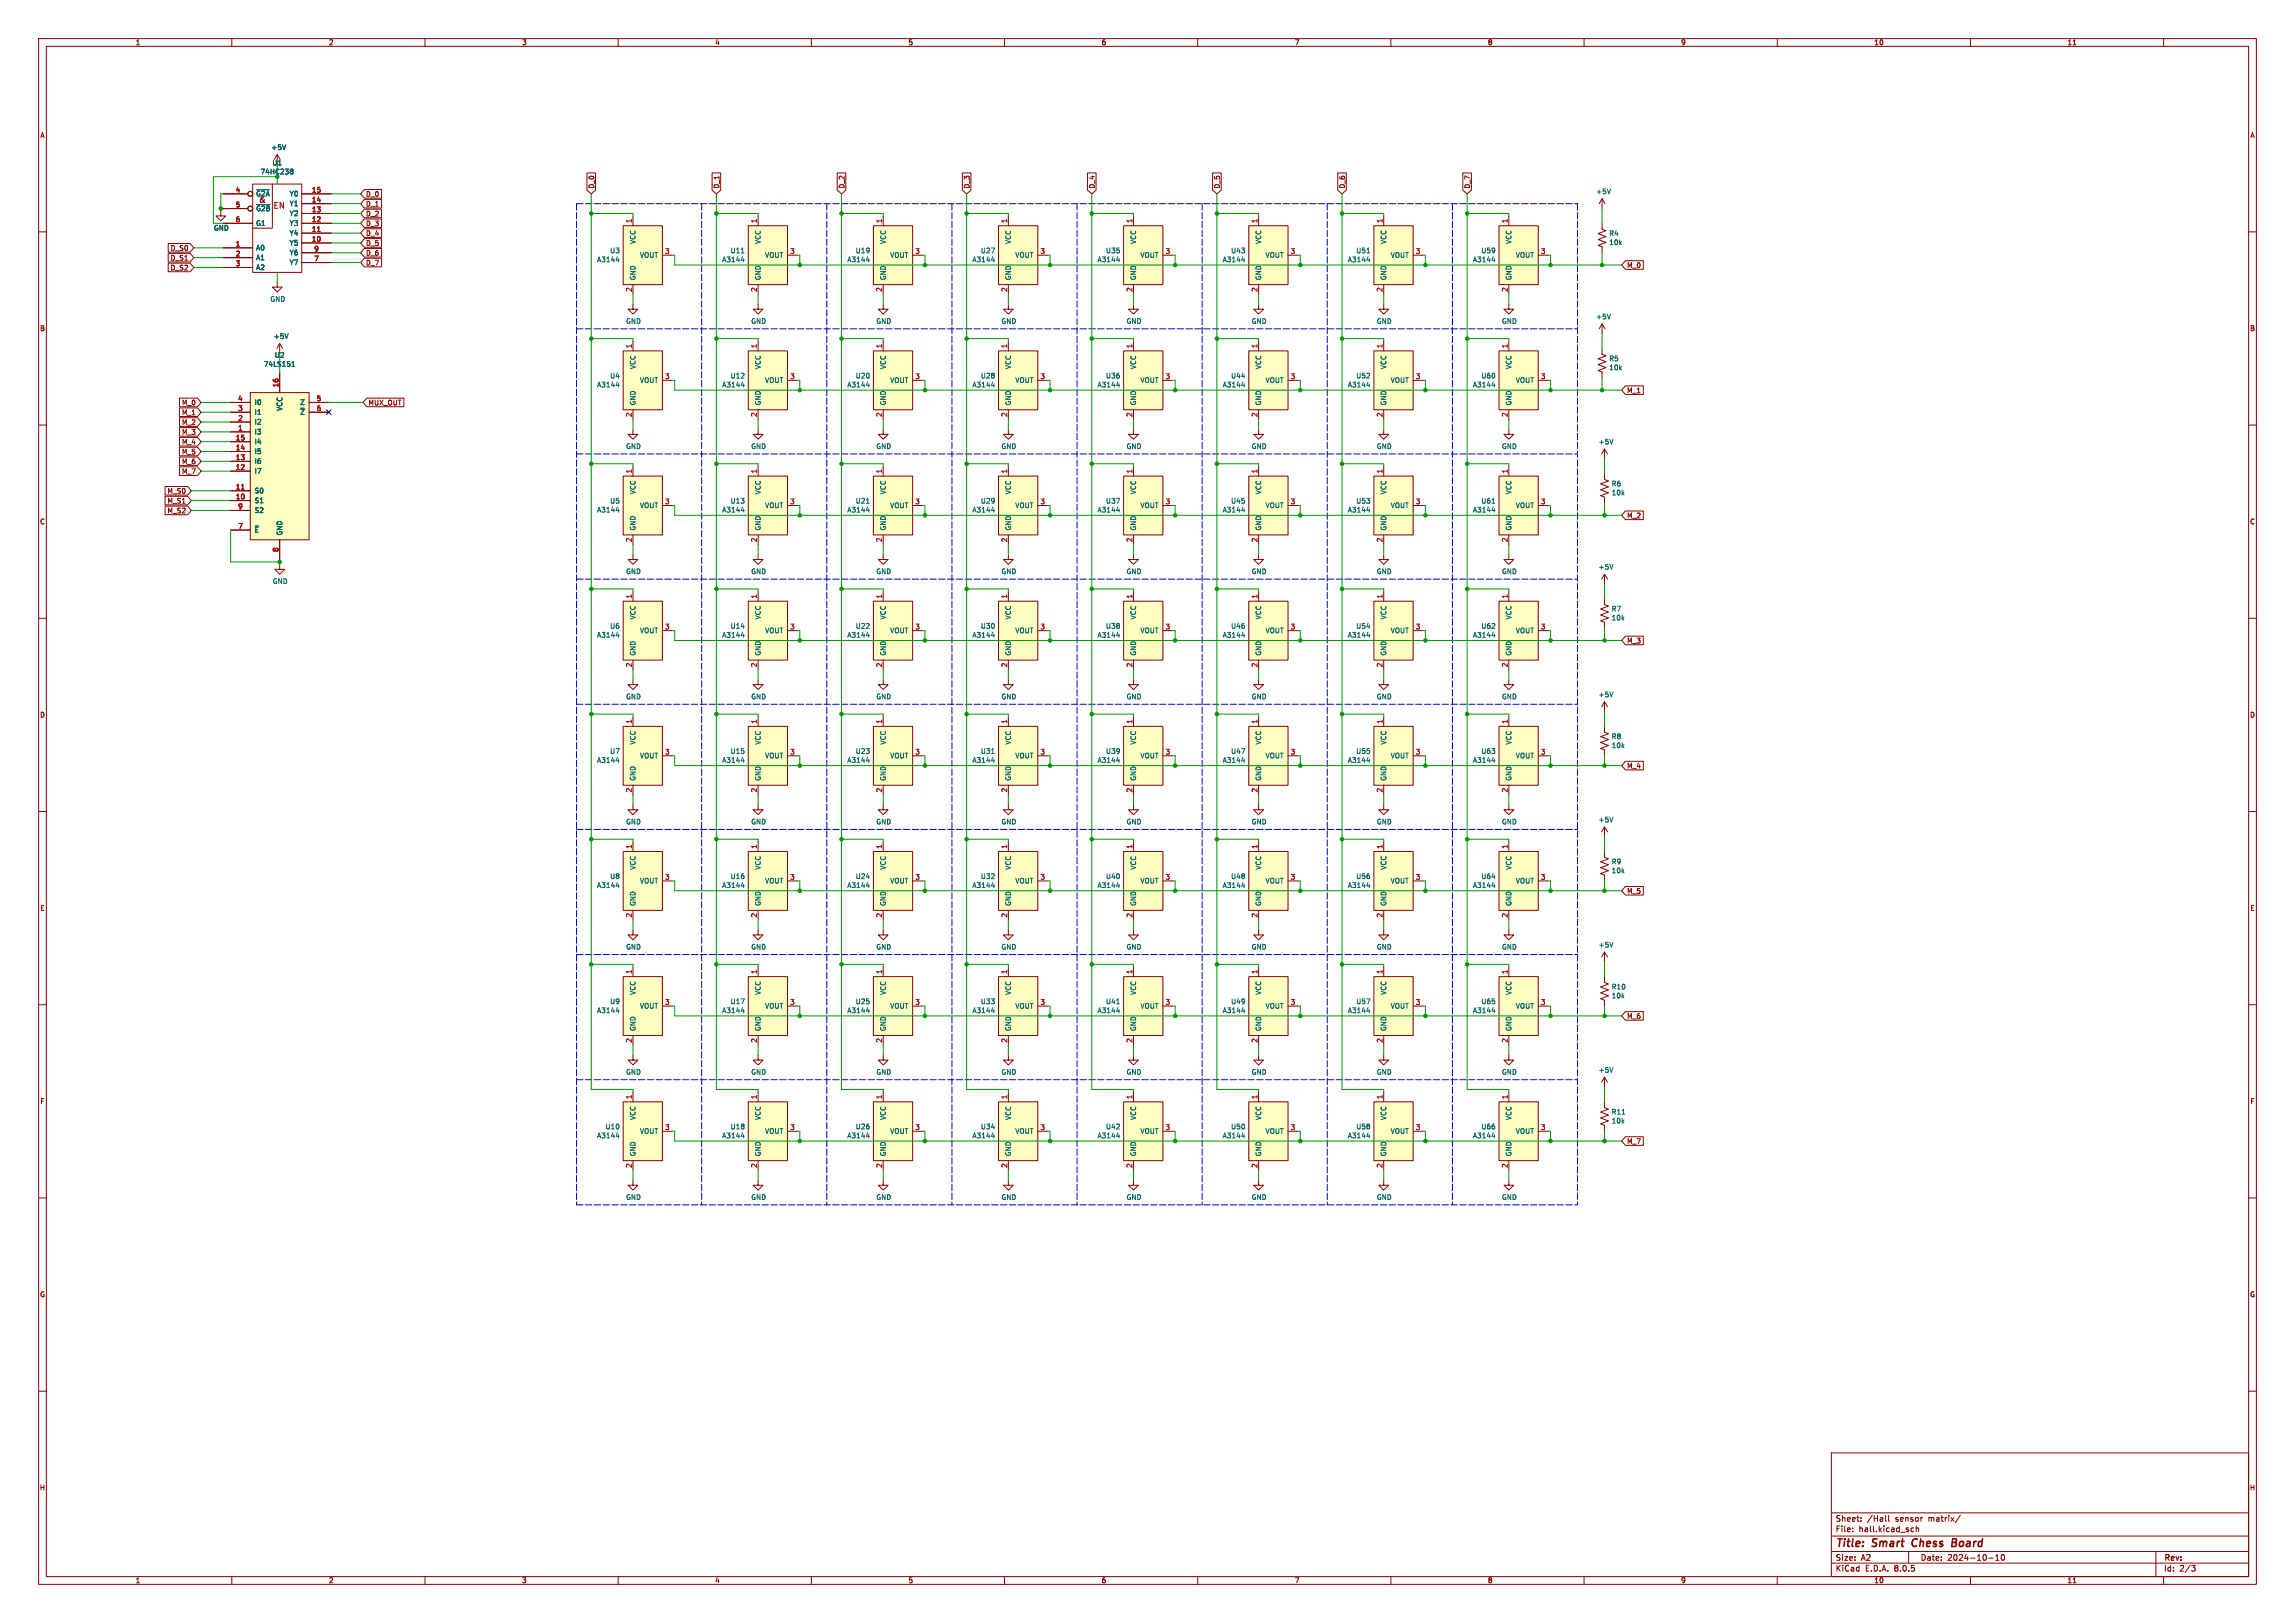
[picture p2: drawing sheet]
<svg xmlns="http://www.w3.org/2000/svg" width="594mm" height="420mm" viewBox="0 0 594 420" stroke-linecap="round" stroke-linejoin="round" font-family="sans-serif">
<defs><g id="words">
<g font-size="2.8" fill="#840000">
<text x="475" y="400.9">Title:</text>
<text x="484.7" y="400.9">Smart</text>
<text x="495.7" y="400.9">Chess</text>
<text x="506.8" y="400.9">Board</text>
</g>
<text font-size="2.1" fill="#006464" x="66.9" y="52.7">&amp;</text>
<g font-size="2.1" fill="#840000">
<text x="70.6" y="54.3">EN</text>
<text x="475" y="394">Sheet:</text>
<text x="483.2" y="394">/Hall</text>
<text x="490.6" y="394">sensor</text>
<text x="499.3" y="394">matrix/</text>
<text x="475" y="396.7">File:</text>
<text x="481.1" y="396.7">hall.kicad_sch</text>
<text x="475" y="406.9">KiCad</text>
<text x="475" y="404.1">Size:</text>
<text x="481.7" y="404.1">A2</text>
<text x="482.7" y="406.9">E.D.A.</text>
<text x="490.3" y="406.9">8.0.5</text>
<text x="497" y="404.1">Date:</text>
<text x="504" y="404.1">2024-10-10</text>
<text x="560" y="404.3">Rev:</text>
<text x="560" y="406.9">Id:</text>
<text x="564.1" y="406.9">2/3</text>
</g>
<g font-size="1.8" fill="#840000">
<text x="35" y="11.9">1</text>
<text x="85" y="11.9">2</text>
<text x="135" y="11.9">3</text>
<text x="185" y="11.9">4</text>
<text x="235" y="11.9">5</text>
<text x="285" y="11.9">6</text>
<text x="335" y="11.9">7</text>
<text x="385" y="11.9">8</text>
<text x="435" y="11.9">9</text>
<text x="485" y="11.9">10</text>
<text x="535" y="11.9">11</text>
<text x="10.3" y="35.9">A</text>
<text x="582.3" y="35.9">A</text>
<text x="94.6" y="53.7">D_1</text>
<text x="94.6" y="51.1">D_0</text>
<text x="154" y="48.9" transform="rotate(-90 154 48.9)">D_0</text>
<text x="186.4" y="48.9" transform="rotate(-90 186.4 48.9)">D_1</text>
<text x="218.8" y="48.9" transform="rotate(-90 218.8 48.9)">D_2</text>
<text x="251.1" y="48.9" transform="rotate(-90 251.1 48.9)">D_3</text>
<text x="283.5" y="48.9" transform="rotate(-90 283.5 48.9)">D_4</text>
<text x="315.9" y="48.9" transform="rotate(-90 315.9 48.9)">D_5</text>
<text x="348.3" y="48.9" transform="rotate(-90 348.3 48.9)">D_6</text>
<text x="380.7" y="48.9" transform="rotate(-90 380.7 48.9)">D_7</text>
<text x="94.6" y="56.2">D_2</text>
<text x="94.6" y="58.7">D_3</text>
<text x="44" y="65.1">D_S0</text>
<text x="94.6" y="61.3">D_4</text>
<text x="94.6" y="63.8">D_5</text>
<text x="44" y="67.6">D_S1</text>
<text x="44" y="70.2">D_S2</text>
<text x="94.6" y="68.9">D_7</text>
<text x="94.6" y="66.4">D_6</text>
<text x="421" y="69.5">M_0</text>
<text x="10.3" y="85.9">B</text>
<text x="582.3" y="85.9">B</text>
<text x="421" y="101.9">M_1</text>
<text x="47" y="107.6">M_1</text>
<text x="47" y="105.1">M_0</text>
<text x="95.2" y="105.1">MUX_OUT</text>
<text x="47" y="110.2">M_2</text>
<text x="47" y="112.7">M_3</text>
<text x="47" y="117.8">M_5</text>
<text x="47" y="115.3">M_4</text>
<text x="47" y="122.9">M_7</text>
<text x="47" y="120.3">M_6</text>
<text x="43.2" y="128">M_S0</text>
<text x="43.2" y="130.5">M_S1</text>
<text x="10.3" y="135.9">C</text>
<text x="43.2" y="133">M_S2</text>
<text x="421" y="134.3">M_2</text>
<text x="582.3" y="135.9">C</text>
<text x="421" y="166.7">M_3</text>
<text x="10.3" y="185.9">D</text>
<text x="582.3" y="185.9">D</text>
<text x="421" y="199.1">M_4</text>
<text x="421" y="231.5">M_5</text>
<text x="10.3" y="235.9">E</text>
<text x="582.3" y="235.9">E</text>
<text x="421" y="263.8">M_6</text>
<text x="10.3" y="285.9">F</text>
<text x="582.3" y="285.9">F</text>
<text x="421" y="296.2">M_7</text>
<text x="10.3" y="335.9">G</text>
<text x="582.3" y="335.9">G</text>
<text x="10.2" y="385.9">H</text>
<text x="582.2" y="385.9">H</text>
<text x="35" y="409.9">1</text>
<text x="85" y="409.9">2</text>
<text x="135" y="409.9">3</text>
<text x="185" y="409.9">4</text>
<text x="235" y="409.9">5</text>
<text x="285" y="409.9">6</text>
<text x="335" y="409.9">7</text>
<text x="385" y="409.9">8</text>
<text x="435" y="409.9">9</text>
<text x="485" y="409.9">10</text>
<text x="535" y="409.9">11</text>
</g>
<g font-size="1.8" fill="#006464">
<text x="70.1" y="39">+5V</text>
<text x="67.3" y="45.3">74HC238</text>
<text x="70.4" y="43">U1</text>
<text x="66.2" y="51">~{G2A}</text>
<text x="74.8" y="53.6">Y1</text>
<text x="74.8" y="51">Y0</text>
<text x="413" y="50.4">+5V</text>
<text x="55.2" y="59.9">GND</text>
<text x="66.2" y="54.8">~{G2B}</text>
<text x="66.2" y="58.6">G1</text>
<text x="74.8" y="58.6">Y3</text>
<text x="74.8" y="56.1">Y2</text>
<text x="66.2" y="65">A0</text>
<text x="74.8" y="63.7">Y5</text>
<text x="74.8" y="61.2">Y4</text>
<text x="157.8" y="65.7">U3</text>
<text x="164.7" y="63.3" transform="rotate(-90 164.7 63.3)">VCC</text>
<text x="189" y="65.7">U11</text>
<text x="197.1" y="63.3" transform="rotate(-90 197.1 63.3)">VCC</text>
<text x="221.4" y="65.7">U19</text>
<text x="229.5" y="63.3" transform="rotate(-90 229.5 63.3)">VCC</text>
<text x="253.7" y="65.7">U27</text>
<text x="261.8" y="63.3" transform="rotate(-90 261.8 63.3)">VCC</text>
<text x="286.1" y="65.7">U35</text>
<text x="294.2" y="63.3" transform="rotate(-90 294.2 63.3)">VCC</text>
<text x="318.5" y="65.7">U43</text>
<text x="326.6" y="63.3" transform="rotate(-90 326.6 63.3)">VCC</text>
<text x="350.9" y="65.7">U51</text>
<text x="359" y="63.3" transform="rotate(-90 359 63.3)">VCC</text>
<text x="383.3" y="65.7">U59</text>
<text x="391.4" y="63.3" transform="rotate(-90 391.4 63.3)">VCC</text>
<text x="416.4" y="61.3">R4</text>
<text x="416.4" y="63.6">10k</text>
<text x="66.2" y="67.5">A1</text>
<text x="66.2" y="70.1">A2</text>
<text x="74.8" y="68.8">Y7</text>
<text x="74.8" y="66.3">Y6</text>
<text x="154.4" y="68">A3144</text>
<text x="165.5" y="66.9">VOUT</text>
<text x="186.8" y="68">A3144</text>
<text x="197.9" y="66.9">VOUT</text>
<text x="219.2" y="68">A3144</text>
<text x="230.3" y="66.9">VOUT</text>
<text x="251.6" y="68">A3144</text>
<text x="262.7" y="66.9">VOUT</text>
<text x="284" y="68">A3144</text>
<text x="295.1" y="66.9">VOUT</text>
<text x="316.3" y="68">A3144</text>
<text x="327.4" y="66.9">VOUT</text>
<text x="348.7" y="68">A3144</text>
<text x="359.8" y="66.9">VOUT</text>
<text x="381.1" y="68">A3144</text>
<text x="392.2" y="66.9">VOUT</text>
<text x="164.7" y="72.6" transform="rotate(-90 164.7 72.6)">GND</text>
<text x="197.1" y="72.6" transform="rotate(-90 197.1 72.6)">GND</text>
<text x="229.5" y="72.6" transform="rotate(-90 229.5 72.6)">GND</text>
<text x="261.8" y="72.6" transform="rotate(-90 261.8 72.6)">GND</text>
<text x="294.2" y="72.6" transform="rotate(-90 294.2 72.6)">GND</text>
<text x="326.6" y="72.6" transform="rotate(-90 326.6 72.6)">GND</text>
<text x="359" y="72.6" transform="rotate(-90 359 72.6)">GND</text>
<text x="391.4" y="72.6" transform="rotate(-90 391.4 72.6)">GND</text>
<text x="69.8" y="78.3">GND</text>
<text x="161.9" y="84">GND</text>
<text x="194.3" y="84">GND</text>
<text x="226.7" y="84">GND</text>
<text x="259.1" y="84">GND</text>
<text x="291.5" y="84">GND</text>
<text x="323.8" y="84">GND</text>
<text x="356.2" y="84">GND</text>
<text x="388.6" y="84">GND</text>
<text x="413" y="82.8">+5V</text>
<text x="70.7" y="87.9">+5V</text>
<text x="68.1" y="95.1">74LS151</text>
<text x="71" y="92.8">U2</text>
<text x="164.7" y="95.7" transform="rotate(-90 164.7 95.7)">VCC</text>
<text x="197.1" y="95.7" transform="rotate(-90 197.1 95.7)">VCC</text>
<text x="229.5" y="95.7" transform="rotate(-90 229.5 95.7)">VCC</text>
<text x="261.8" y="95.7" transform="rotate(-90 261.8 95.7)">VCC</text>
<text x="294.2" y="95.7" transform="rotate(-90 294.2 95.7)">VCC</text>
<text x="326.6" y="95.7" transform="rotate(-90 326.6 95.7)">VCC</text>
<text x="359" y="95.7" transform="rotate(-90 359 95.7)">VCC</text>
<text x="391.4" y="95.7" transform="rotate(-90 391.4 95.7)">VCC</text>
<text x="416.4" y="93.7">R5</text>
<text x="416.4" y="96">10k</text>
<text x="154.4" y="100.4">A3144</text>
<text x="157.8" y="98.1">U4</text>
<text x="165.5" y="99.3">VOUT</text>
<text x="186.8" y="100.4">A3144</text>
<text x="189" y="98.1">U12</text>
<text x="197.9" y="99.3">VOUT</text>
<text x="219.2" y="100.4">A3144</text>
<text x="221.4" y="98.1">U20</text>
<text x="230.3" y="99.3">VOUT</text>
<text x="251.6" y="100.4">A3144</text>
<text x="253.7" y="98.1">U28</text>
<text x="262.7" y="99.3">VOUT</text>
<text x="284" y="100.4">A3144</text>
<text x="286.1" y="98.1">U36</text>
<text x="295.1" y="99.3">VOUT</text>
<text x="316.3" y="100.4">A3144</text>
<text x="318.5" y="98.1">U44</text>
<text x="327.4" y="99.3">VOUT</text>
<text x="348.7" y="100.4">A3144</text>
<text x="350.9" y="98.1">U52</text>
<text x="359.8" y="99.3">VOUT</text>
<text x="381.1" y="100.4">A3144</text>
<text x="383.3" y="98.1">U60</text>
<text x="392.2" y="99.3">VOUT</text>
<text x="65.8" y="107.5">I1</text>
<text x="65.8" y="105">I0</text>
<text x="73.3" y="106.4" transform="rotate(-90 73.3 106.4)">VCC</text>
<text x="77.6" y="105">Z</text>
<text x="77.6" y="107.5">~{Z}</text>
<text x="164.7" y="105" transform="rotate(-90 164.7 105)">GND</text>
<text x="197.1" y="105" transform="rotate(-90 197.1 105)">GND</text>
<text x="229.5" y="105" transform="rotate(-90 229.5 105)">GND</text>
<text x="261.8" y="105" transform="rotate(-90 261.8 105)">GND</text>
<text x="294.2" y="105" transform="rotate(-90 294.2 105)">GND</text>
<text x="326.6" y="105" transform="rotate(-90 326.6 105)">GND</text>
<text x="359" y="105" transform="rotate(-90 359 105)">GND</text>
<text x="391.4" y="105" transform="rotate(-90 391.4 105)">GND</text>
<text x="65.8" y="112.6">I3</text>
<text x="65.8" y="110.1">I2</text>
<text x="65.8" y="117.7">I5</text>
<text x="65.8" y="115.2">I4</text>
<text x="161.9" y="116.4">GND</text>
<text x="194.3" y="116.4">GND</text>
<text x="226.7" y="116.4">GND</text>
<text x="259.1" y="116.4">GND</text>
<text x="291.5" y="116.4">GND</text>
<text x="323.8" y="116.4">GND</text>
<text x="356.2" y="116.4">GND</text>
<text x="388.6" y="116.4">GND</text>
<text x="413.6" y="115.2">+5V</text>
<text x="65.8" y="122.8">I7</text>
<text x="65.8" y="120.2">I6</text>
<text x="65.8" y="130.4">S1</text>
<text x="65.8" y="127.9">S0</text>
<text x="157.8" y="130.5">U5</text>
<text x="164.7" y="128" transform="rotate(-90 164.7 128)">VCC</text>
<text x="165.5" y="131.7">VOUT</text>
<text x="189" y="130.5">U13</text>
<text x="197.1" y="128" transform="rotate(-90 197.1 128)">VCC</text>
<text x="197.9" y="131.7">VOUT</text>
<text x="221.4" y="130.5">U21</text>
<text x="229.5" y="128" transform="rotate(-90 229.5 128)">VCC</text>
<text x="230.3" y="131.7">VOUT</text>
<text x="253.7" y="130.5">U29</text>
<text x="261.8" y="128" transform="rotate(-90 261.8 128)">VCC</text>
<text x="262.7" y="131.7">VOUT</text>
<text x="286.1" y="130.5">U37</text>
<text x="294.2" y="128" transform="rotate(-90 294.2 128)">VCC</text>
<text x="295.1" y="131.7">VOUT</text>
<text x="318.5" y="130.5">U45</text>
<text x="326.6" y="128" transform="rotate(-90 326.6 128)">VCC</text>
<text x="327.4" y="131.7">VOUT</text>
<text x="350.9" y="130.5">U53</text>
<text x="359" y="128" transform="rotate(-90 359 128)">VCC</text>
<text x="359.8" y="131.7">VOUT</text>
<text x="383.3" y="130.5">U61</text>
<text x="391.4" y="128" transform="rotate(-90 391.4 128)">VCC</text>
<text x="392.2" y="131.7">VOUT</text>
<text x="417" y="126.1">R6</text>
<text x="417" y="128.4">10k</text>
<text x="65.8" y="132.9">S2</text>
<text x="154.4" y="132.8">A3144</text>
<text x="164.7" y="137.4" transform="rotate(-90 164.7 137.4)">GND</text>
<text x="186.8" y="132.8">A3144</text>
<text x="197.1" y="137.4" transform="rotate(-90 197.1 137.4)">GND</text>
<text x="219.2" y="132.8">A3144</text>
<text x="229.5" y="137.4" transform="rotate(-90 229.5 137.4)">GND</text>
<text x="251.6" y="132.8">A3144</text>
<text x="261.8" y="137.4" transform="rotate(-90 261.8 137.4)">GND</text>
<text x="284" y="132.8">A3144</text>
<text x="294.2" y="137.4" transform="rotate(-90 294.2 137.4)">GND</text>
<text x="316.3" y="132.8">A3144</text>
<text x="326.6" y="137.4" transform="rotate(-90 326.6 137.4)">GND</text>
<text x="348.7" y="132.8">A3144</text>
<text x="359" y="137.4" transform="rotate(-90 359 137.4)">GND</text>
<text x="381.1" y="132.8">A3144</text>
<text x="391.4" y="137.4" transform="rotate(-90 391.4 137.4)">GND</text>
<text x="65.8" y="138">~{E}</text>
<text x="73.3" y="138.7" transform="rotate(-90 73.3 138.7)">GND</text>
<text x="161.9" y="148.8">GND</text>
<text x="194.3" y="148.8">GND</text>
<text x="226.7" y="148.8">GND</text>
<text x="259.1" y="148.8">GND</text>
<text x="291.5" y="148.8">GND</text>
<text x="323.8" y="148.8">GND</text>
<text x="356.2" y="148.8">GND</text>
<text x="388.6" y="148.8">GND</text>
<text x="413.6" y="147.6">+5V</text>
<text x="70.5" y="151.3">GND</text>
<text x="164.7" y="160.4" transform="rotate(-90 164.7 160.4)">VCC</text>
<text x="197.1" y="160.4" transform="rotate(-90 197.1 160.4)">VCC</text>
<text x="229.5" y="160.4" transform="rotate(-90 229.5 160.4)">VCC</text>
<text x="261.8" y="160.4" transform="rotate(-90 261.8 160.4)">VCC</text>
<text x="294.2" y="160.4" transform="rotate(-90 294.2 160.4)">VCC</text>
<text x="326.6" y="160.4" transform="rotate(-90 326.6 160.4)">VCC</text>
<text x="359" y="160.4" transform="rotate(-90 359 160.4)">VCC</text>
<text x="391.4" y="160.4" transform="rotate(-90 391.4 160.4)">VCC</text>
<text x="417" y="158.4">R7</text>
<text x="417" y="160.8">10k</text>
<text x="154.4" y="165.2">A3144</text>
<text x="157.8" y="162.9">U6</text>
<text x="165.5" y="164.1">VOUT</text>
<text x="186.8" y="165.2">A3144</text>
<text x="189" y="162.9">U14</text>
<text x="197.9" y="164.1">VOUT</text>
<text x="219.2" y="165.2">A3144</text>
<text x="221.4" y="162.9">U22</text>
<text x="230.3" y="164.1">VOUT</text>
<text x="251.6" y="165.2">A3144</text>
<text x="253.7" y="162.9">U30</text>
<text x="262.7" y="164.1">VOUT</text>
<text x="284" y="165.2">A3144</text>
<text x="286.1" y="162.9">U38</text>
<text x="295.1" y="164.1">VOUT</text>
<text x="316.3" y="165.2">A3144</text>
<text x="318.5" y="162.9">U46</text>
<text x="327.4" y="164.1">VOUT</text>
<text x="348.7" y="165.2">A3144</text>
<text x="350.9" y="162.9">U54</text>
<text x="359.8" y="164.1">VOUT</text>
<text x="381.1" y="165.2">A3144</text>
<text x="383.3" y="162.9">U62</text>
<text x="392.2" y="164.1">VOUT</text>
<text x="164.7" y="169.8" transform="rotate(-90 164.7 169.8)">GND</text>
<text x="197.1" y="169.8" transform="rotate(-90 197.1 169.8)">GND</text>
<text x="229.5" y="169.8" transform="rotate(-90 229.5 169.8)">GND</text>
<text x="261.8" y="169.8" transform="rotate(-90 261.8 169.8)">GND</text>
<text x="294.2" y="169.8" transform="rotate(-90 294.2 169.8)">GND</text>
<text x="326.6" y="169.8" transform="rotate(-90 326.6 169.8)">GND</text>
<text x="359" y="169.8" transform="rotate(-90 359 169.8)">GND</text>
<text x="391.4" y="169.8" transform="rotate(-90 391.4 169.8)">GND</text>
<text x="161.9" y="181.2">GND</text>
<text x="194.3" y="181.2">GND</text>
<text x="226.7" y="181.2">GND</text>
<text x="259.1" y="181.2">GND</text>
<text x="291.5" y="181.2">GND</text>
<text x="323.8" y="181.2">GND</text>
<text x="356.2" y="181.2">GND</text>
<text x="388.6" y="181.2">GND</text>
<text x="413.6" y="180.6">+5V</text>
<text x="417" y="191.5">R8</text>
<text x="154.4" y="197.6">A3144</text>
<text x="157.8" y="195.3">U7</text>
<text x="164.7" y="192.8" transform="rotate(-90 164.7 192.8)">VCC</text>
<text x="165.5" y="196.4">VOUT</text>
<text x="186.8" y="197.6">A3144</text>
<text x="189" y="195.3">U15</text>
<text x="197.1" y="192.8" transform="rotate(-90 197.1 192.8)">VCC</text>
<text x="197.9" y="196.4">VOUT</text>
<text x="219.2" y="197.6">A3144</text>
<text x="221.4" y="195.3">U23</text>
<text x="229.5" y="192.8" transform="rotate(-90 229.5 192.8)">VCC</text>
<text x="230.3" y="196.4">VOUT</text>
<text x="251.6" y="197.6">A3144</text>
<text x="253.7" y="195.3">U31</text>
<text x="261.8" y="192.8" transform="rotate(-90 261.8 192.8)">VCC</text>
<text x="262.7" y="196.4">VOUT</text>
<text x="284" y="197.6">A3144</text>
<text x="286.1" y="195.3">U39</text>
<text x="294.2" y="192.8" transform="rotate(-90 294.2 192.8)">VCC</text>
<text x="295.1" y="196.4">VOUT</text>
<text x="316.3" y="197.6">A3144</text>
<text x="318.5" y="195.3">U47</text>
<text x="326.6" y="192.8" transform="rotate(-90 326.6 192.8)">VCC</text>
<text x="327.4" y="196.4">VOUT</text>
<text x="348.7" y="197.6">A3144</text>
<text x="350.9" y="195.3">U55</text>
<text x="359" y="192.8" transform="rotate(-90 359 192.8)">VCC</text>
<text x="359.8" y="196.4">VOUT</text>
<text x="381.1" y="197.6">A3144</text>
<text x="383.3" y="195.3">U63</text>
<text x="391.4" y="192.8" transform="rotate(-90 391.4 192.8)">VCC</text>
<text x="392.2" y="196.4">VOUT</text>
<text x="417" y="193.8">10k</text>
<text x="164.7" y="202.2" transform="rotate(-90 164.7 202.2)">GND</text>
<text x="197.1" y="202.2" transform="rotate(-90 197.1 202.2)">GND</text>
<text x="229.5" y="202.2" transform="rotate(-90 229.5 202.2)">GND</text>
<text x="261.8" y="202.2" transform="rotate(-90 261.8 202.2)">GND</text>
<text x="294.2" y="202.2" transform="rotate(-90 294.2 202.2)">GND</text>
<text x="326.6" y="202.2" transform="rotate(-90 326.6 202.2)">GND</text>
<text x="359" y="202.2" transform="rotate(-90 359 202.2)">GND</text>
<text x="391.4" y="202.2" transform="rotate(-90 391.4 202.2)">GND</text>
<text x="161.9" y="213.5">GND</text>
<text x="194.3" y="213.5">GND</text>
<text x="226.7" y="213.5">GND</text>
<text x="259.1" y="213.5">GND</text>
<text x="291.5" y="213.5">GND</text>
<text x="323.8" y="213.5">GND</text>
<text x="356.2" y="213.5">GND</text>
<text x="388.6" y="213.5">GND</text>
<text x="413.6" y="213">+5V</text>
<text x="157.8" y="227.7">U8</text>
<text x="164.7" y="225.2" transform="rotate(-90 164.7 225.2)">VCC</text>
<text x="189" y="227.7">U16</text>
<text x="197.1" y="225.2" transform="rotate(-90 197.1 225.2)">VCC</text>
<text x="221.4" y="227.7">U24</text>
<text x="229.5" y="225.2" transform="rotate(-90 229.5 225.2)">VCC</text>
<text x="253.7" y="227.7">U32</text>
<text x="261.8" y="225.2" transform="rotate(-90 261.8 225.2)">VCC</text>
<text x="286.1" y="227.7">U40</text>
<text x="294.2" y="225.2" transform="rotate(-90 294.2 225.2)">VCC</text>
<text x="318.5" y="227.7">U48</text>
<text x="326.6" y="225.2" transform="rotate(-90 326.6 225.2)">VCC</text>
<text x="350.9" y="227.7">U56</text>
<text x="359" y="225.2" transform="rotate(-90 359 225.2)">VCC</text>
<text x="383.3" y="227.7">U64</text>
<text x="391.4" y="225.2" transform="rotate(-90 391.4 225.2)">VCC</text>
<text x="417" y="223.9">R9</text>
<text x="417" y="226.2">10k</text>
<text x="154.4" y="230">A3144</text>
<text x="165.5" y="228.8">VOUT</text>
<text x="186.8" y="230">A3144</text>
<text x="197.9" y="228.8">VOUT</text>
<text x="219.2" y="230">A3144</text>
<text x="230.3" y="228.8">VOUT</text>
<text x="251.6" y="230">A3144</text>
<text x="262.7" y="228.8">VOUT</text>
<text x="284" y="230">A3144</text>
<text x="295.1" y="228.8">VOUT</text>
<text x="316.3" y="230">A3144</text>
<text x="327.4" y="228.8">VOUT</text>
<text x="348.7" y="230">A3144</text>
<text x="359.8" y="228.8">VOUT</text>
<text x="381.1" y="230">A3144</text>
<text x="392.2" y="228.8">VOUT</text>
<text x="164.7" y="234.6" transform="rotate(-90 164.7 234.6)">GND</text>
<text x="197.1" y="234.6" transform="rotate(-90 197.1 234.6)">GND</text>
<text x="229.5" y="234.6" transform="rotate(-90 229.5 234.6)">GND</text>
<text x="261.8" y="234.6" transform="rotate(-90 261.8 234.6)">GND</text>
<text x="294.2" y="234.6" transform="rotate(-90 294.2 234.6)">GND</text>
<text x="326.6" y="234.6" transform="rotate(-90 326.6 234.6)">GND</text>
<text x="359" y="234.6" transform="rotate(-90 359 234.6)">GND</text>
<text x="391.4" y="234.6" transform="rotate(-90 391.4 234.6)">GND</text>
<text x="161.9" y="245.9">GND</text>
<text x="194.3" y="245.9">GND</text>
<text x="226.7" y="245.9">GND</text>
<text x="259.1" y="245.9">GND</text>
<text x="291.5" y="245.9">GND</text>
<text x="323.8" y="245.9">GND</text>
<text x="356.2" y="245.9">GND</text>
<text x="388.6" y="245.9">GND</text>
<text x="413.6" y="245.4">+5V</text>
<text x="164.7" y="257.6" transform="rotate(-90 164.7 257.6)">VCC</text>
<text x="197.1" y="257.6" transform="rotate(-90 197.1 257.6)">VCC</text>
<text x="229.5" y="257.6" transform="rotate(-90 229.5 257.6)">VCC</text>
<text x="261.8" y="257.6" transform="rotate(-90 261.8 257.6)">VCC</text>
<text x="294.2" y="257.6" transform="rotate(-90 294.2 257.6)">VCC</text>
<text x="326.6" y="257.6" transform="rotate(-90 326.6 257.6)">VCC</text>
<text x="359" y="257.6" transform="rotate(-90 359 257.6)">VCC</text>
<text x="391.4" y="257.6" transform="rotate(-90 391.4 257.6)">VCC</text>
<text x="417" y="256.2">R10</text>
<text x="154.4" y="262.4">A3144</text>
<text x="157.8" y="260">U9</text>
<text x="165.5" y="261.2">VOUT</text>
<text x="186.8" y="262.4">A3144</text>
<text x="189" y="260">U17</text>
<text x="197.9" y="261.2">VOUT</text>
<text x="219.2" y="262.4">A3144</text>
<text x="221.4" y="260">U25</text>
<text x="230.3" y="261.2">VOUT</text>
<text x="251.6" y="262.4">A3144</text>
<text x="253.7" y="260">U33</text>
<text x="262.7" y="261.2">VOUT</text>
<text x="284" y="262.4">A3144</text>
<text x="286.1" y="260">U41</text>
<text x="295.1" y="261.2">VOUT</text>
<text x="316.3" y="262.4">A3144</text>
<text x="318.5" y="260">U49</text>
<text x="327.4" y="261.2">VOUT</text>
<text x="348.7" y="262.4">A3144</text>
<text x="350.9" y="260">U57</text>
<text x="359.8" y="261.2">VOUT</text>
<text x="381.1" y="262.4">A3144</text>
<text x="383.3" y="260">U65</text>
<text x="392.2" y="261.2">VOUT</text>
<text x="417" y="258.5">10k</text>
<text x="164.7" y="267" transform="rotate(-90 164.7 267)">GND</text>
<text x="197.1" y="267" transform="rotate(-90 197.1 267)">GND</text>
<text x="229.5" y="267" transform="rotate(-90 229.5 267)">GND</text>
<text x="261.8" y="267" transform="rotate(-90 261.8 267)">GND</text>
<text x="294.2" y="267" transform="rotate(-90 294.2 267)">GND</text>
<text x="326.6" y="267" transform="rotate(-90 326.6 267)">GND</text>
<text x="359" y="267" transform="rotate(-90 359 267)">GND</text>
<text x="391.4" y="267" transform="rotate(-90 391.4 267)">GND</text>
<text x="161.9" y="278.3">GND</text>
<text x="194.3" y="278.3">GND</text>
<text x="226.7" y="278.3">GND</text>
<text x="259.1" y="278.3">GND</text>
<text x="291.5" y="278.3">GND</text>
<text x="323.8" y="278.3">GND</text>
<text x="356.2" y="278.3">GND</text>
<text x="388.6" y="278.3">GND</text>
<text x="413.6" y="277.8">+5V</text>
<text x="156.6" y="292.4">U10</text>
<text x="164.7" y="290" transform="rotate(-90 164.7 290)">VCC</text>
<text x="165.5" y="293.6">VOUT</text>
<text x="189" y="292.4">U18</text>
<text x="197.1" y="290" transform="rotate(-90 197.1 290)">VCC</text>
<text x="197.9" y="293.6">VOUT</text>
<text x="221.4" y="292.4">U26</text>
<text x="229.5" y="290" transform="rotate(-90 229.5 290)">VCC</text>
<text x="230.3" y="293.6">VOUT</text>
<text x="253.7" y="292.4">U34</text>
<text x="261.8" y="290" transform="rotate(-90 261.8 290)">VCC</text>
<text x="262.7" y="293.6">VOUT</text>
<text x="286.1" y="292.4">U42</text>
<text x="294.2" y="290" transform="rotate(-90 294.2 290)">VCC</text>
<text x="295.1" y="293.6">VOUT</text>
<text x="318.5" y="292.4">U50</text>
<text x="326.6" y="290" transform="rotate(-90 326.6 290)">VCC</text>
<text x="327.4" y="293.6">VOUT</text>
<text x="350.9" y="292.4">U58</text>
<text x="359" y="290" transform="rotate(-90 359 290)">VCC</text>
<text x="359.8" y="293.6">VOUT</text>
<text x="383.3" y="292.4">U66</text>
<text x="391.4" y="290" transform="rotate(-90 391.4 290)">VCC</text>
<text x="392.2" y="293.6">VOUT</text>
<text x="417" y="288.6">R11</text>
<text x="417" y="290.9">10k</text>
<text x="154.4" y="294.7">A3144</text>
<text x="164.7" y="299.3" transform="rotate(-90 164.7 299.3)">GND</text>
<text x="186.8" y="294.7">A3144</text>
<text x="197.1" y="299.3" transform="rotate(-90 197.1 299.3)">GND</text>
<text x="219.2" y="294.7">A3144</text>
<text x="229.5" y="299.3" transform="rotate(-90 229.5 299.3)">GND</text>
<text x="251.6" y="294.7">A3144</text>
<text x="261.8" y="299.3" transform="rotate(-90 261.8 299.3)">GND</text>
<text x="284" y="294.7">A3144</text>
<text x="294.2" y="299.3" transform="rotate(-90 294.2 299.3)">GND</text>
<text x="316.3" y="294.7">A3144</text>
<text x="326.6" y="299.3" transform="rotate(-90 326.6 299.3)">GND</text>
<text x="348.7" y="294.7">A3144</text>
<text x="359" y="299.3" transform="rotate(-90 359 299.3)">GND</text>
<text x="381.1" y="294.7">A3144</text>
<text x="391.4" y="299.3" transform="rotate(-90 391.4 299.3)">GND</text>
<text x="161.9" y="310.7">GND</text>
<text x="194.3" y="310.7">GND</text>
<text x="226.7" y="310.7">GND</text>
<text x="259.1" y="310.7">GND</text>
<text x="291.5" y="310.7">GND</text>
<text x="323.8" y="310.7">GND</text>
<text x="356.2" y="310.7">GND</text>
<text x="388.6" y="310.7">GND</text>
</g>
<g font-size="1.8" fill="#a90000">
<text x="60.9" y="49.9">4</text>
<text x="60.9" y="53.7">5</text>
<text x="80.6" y="52.5">14</text>
<text x="80.6" y="49.9">15</text>
<text x="60.9" y="57.5">6</text>
<text x="80.6" y="57.5">12</text>
<text x="80.6" y="55">13</text>
<text x="163.6" y="57.9" transform="rotate(-90 163.6 57.9)">1</text>
<text x="196" y="57.9" transform="rotate(-90 196 57.9)">1</text>
<text x="228.3" y="57.9" transform="rotate(-90 228.3 57.9)">1</text>
<text x="260.7" y="57.9" transform="rotate(-90 260.7 57.9)">1</text>
<text x="293.1" y="57.9" transform="rotate(-90 293.1 57.9)">1</text>
<text x="325.5" y="57.9" transform="rotate(-90 325.5 57.9)">1</text>
<text x="357.9" y="57.9" transform="rotate(-90 357.9 57.9)">1</text>
<text x="390.3" y="57.9" transform="rotate(-90 390.3 57.9)">1</text>
<text x="60.9" y="63.9">1</text>
<text x="80.6" y="62.6">10</text>
<text x="80.6" y="60.1">11</text>
<text x="81.2" y="65.2">9</text>
<text x="172" y="65.8">3</text>
<text x="204.4" y="65.8">3</text>
<text x="236.8" y="65.8">3</text>
<text x="269.2" y="65.8">3</text>
<text x="301.6" y="65.8">3</text>
<text x="333.9" y="65.8">3</text>
<text x="366.3" y="65.8">3</text>
<text x="398.7" y="65.8">3</text>
<text x="60.9" y="66.4">2</text>
<text x="60.9" y="69">3</text>
<text x="81.2" y="67.7">7</text>
<text x="163.6" y="75.6" transform="rotate(-90 163.6 75.6)">2</text>
<text x="196" y="75.6" transform="rotate(-90 196 75.6)">2</text>
<text x="228.3" y="75.6" transform="rotate(-90 228.3 75.6)">2</text>
<text x="260.7" y="75.6" transform="rotate(-90 260.7 75.6)">2</text>
<text x="293.1" y="75.6" transform="rotate(-90 293.1 75.6)">2</text>
<text x="325.5" y="75.6" transform="rotate(-90 325.5 75.6)">2</text>
<text x="357.9" y="75.6" transform="rotate(-90 357.9 75.6)">2</text>
<text x="390.3" y="75.6" transform="rotate(-90 390.3 75.6)">2</text>
<text x="163.6" y="90.2" transform="rotate(-90 163.6 90.2)">1</text>
<text x="196" y="90.2" transform="rotate(-90 196 90.2)">1</text>
<text x="228.3" y="90.2" transform="rotate(-90 228.3 90.2)">1</text>
<text x="260.7" y="90.2" transform="rotate(-90 260.7 90.2)">1</text>
<text x="293.1" y="90.2" transform="rotate(-90 293.1 90.2)">1</text>
<text x="325.5" y="90.2" transform="rotate(-90 325.5 90.2)">1</text>
<text x="357.9" y="90.2" transform="rotate(-90 357.9 90.2)">1</text>
<text x="390.3" y="90.2" transform="rotate(-90 390.3 90.2)">1</text>
<text x="72.1" y="100.4" transform="rotate(-90 72.1 100.4)">16</text>
<text x="172" y="98.2">3</text>
<text x="204.4" y="98.2">3</text>
<text x="236.8" y="98.2">3</text>
<text x="269.2" y="98.2">3</text>
<text x="301.6" y="98.2">3</text>
<text x="333.9" y="98.2">3</text>
<text x="366.3" y="98.2">3</text>
<text x="398.7" y="98.2">3</text>
<text x="61.5" y="106.4">3</text>
<text x="61.5" y="103.9">4</text>
<text x="81.8" y="103.9">5</text>
<text x="81.8" y="106.4">6</text>
<text x="61.5" y="111.5">1</text>
<text x="61.5" y="109">2</text>
<text x="163.6" y="108" transform="rotate(-90 163.6 108)">2</text>
<text x="196" y="108" transform="rotate(-90 196 108)">2</text>
<text x="228.3" y="108" transform="rotate(-90 228.3 108)">2</text>
<text x="260.7" y="108" transform="rotate(-90 260.7 108)">2</text>
<text x="293.1" y="108" transform="rotate(-90 293.1 108)">2</text>
<text x="325.5" y="108" transform="rotate(-90 325.5 108)">2</text>
<text x="357.9" y="108" transform="rotate(-90 357.9 108)">2</text>
<text x="390.3" y="108" transform="rotate(-90 390.3 108)">2</text>
<text x="60.9" y="119.1">13</text>
<text x="60.9" y="116.6">14</text>
<text x="60.9" y="114">15</text>
<text x="60.9" y="121.7">12</text>
<text x="163.6" y="122.6" transform="rotate(-90 163.6 122.6)">1</text>
<text x="196" y="122.6" transform="rotate(-90 196 122.6)">1</text>
<text x="228.3" y="122.6" transform="rotate(-90 228.3 122.6)">1</text>
<text x="260.7" y="122.6" transform="rotate(-90 260.7 122.6)">1</text>
<text x="293.1" y="122.6" transform="rotate(-90 293.1 122.6)">1</text>
<text x="325.5" y="122.6" transform="rotate(-90 325.5 122.6)">1</text>
<text x="357.9" y="122.6" transform="rotate(-90 357.9 122.6)">1</text>
<text x="390.3" y="122.6" transform="rotate(-90 390.3 122.6)">1</text>
<text x="60.9" y="129.3">10</text>
<text x="60.9" y="126.7">11</text>
<text x="61.5" y="131.8">9</text>
<text x="172" y="130.6">3</text>
<text x="204.4" y="130.6">3</text>
<text x="236.8" y="130.6">3</text>
<text x="269.2" y="130.6">3</text>
<text x="301.6" y="130.6">3</text>
<text x="333.9" y="130.6">3</text>
<text x="366.3" y="130.6">3</text>
<text x="398.7" y="130.6">3</text>
<text x="61.5" y="136.9">7</text>
<text x="72.1" y="142.9" transform="rotate(-90 72.1 142.9)">8</text>
<text x="163.6" y="140.4" transform="rotate(-90 163.6 140.4)">2</text>
<text x="196" y="140.4" transform="rotate(-90 196 140.4)">2</text>
<text x="228.3" y="140.4" transform="rotate(-90 228.3 140.4)">2</text>
<text x="260.7" y="140.4" transform="rotate(-90 260.7 140.4)">2</text>
<text x="293.1" y="140.4" transform="rotate(-90 293.1 140.4)">2</text>
<text x="325.5" y="140.4" transform="rotate(-90 325.5 140.4)">2</text>
<text x="357.9" y="140.4" transform="rotate(-90 357.9 140.4)">2</text>
<text x="390.3" y="140.4" transform="rotate(-90 390.3 140.4)">2</text>
<text x="163.6" y="155" transform="rotate(-90 163.6 155)">1</text>
<text x="196" y="155" transform="rotate(-90 196 155)">1</text>
<text x="228.3" y="155" transform="rotate(-90 228.3 155)">1</text>
<text x="260.7" y="155" transform="rotate(-90 260.7 155)">1</text>
<text x="293.1" y="155" transform="rotate(-90 293.1 155)">1</text>
<text x="325.5" y="155" transform="rotate(-90 325.5 155)">1</text>
<text x="357.9" y="155" transform="rotate(-90 357.9 155)">1</text>
<text x="390.3" y="155" transform="rotate(-90 390.3 155)">1</text>
<text x="172" y="162.9">3</text>
<text x="204.4" y="162.9">3</text>
<text x="236.8" y="162.9">3</text>
<text x="269.2" y="162.9">3</text>
<text x="301.6" y="162.9">3</text>
<text x="333.9" y="162.9">3</text>
<text x="366.3" y="162.9">3</text>
<text x="398.7" y="162.9">3</text>
<text x="163.6" y="172.8" transform="rotate(-90 163.6 172.8)">2</text>
<text x="196" y="172.8" transform="rotate(-90 196 172.8)">2</text>
<text x="228.3" y="172.8" transform="rotate(-90 228.3 172.8)">2</text>
<text x="260.7" y="172.8" transform="rotate(-90 260.7 172.8)">2</text>
<text x="293.1" y="172.8" transform="rotate(-90 293.1 172.8)">2</text>
<text x="325.5" y="172.8" transform="rotate(-90 325.5 172.8)">2</text>
<text x="357.9" y="172.8" transform="rotate(-90 357.9 172.8)">2</text>
<text x="390.3" y="172.8" transform="rotate(-90 390.3 172.8)">2</text>
<text x="163.6" y="187.4" transform="rotate(-90 163.6 187.4)">1</text>
<text x="196" y="187.4" transform="rotate(-90 196 187.4)">1</text>
<text x="228.3" y="187.4" transform="rotate(-90 228.3 187.4)">1</text>
<text x="260.7" y="187.4" transform="rotate(-90 260.7 187.4)">1</text>
<text x="293.1" y="187.4" transform="rotate(-90 293.1 187.4)">1</text>
<text x="325.5" y="187.4" transform="rotate(-90 325.5 187.4)">1</text>
<text x="357.9" y="187.4" transform="rotate(-90 357.9 187.4)">1</text>
<text x="390.3" y="187.4" transform="rotate(-90 390.3 187.4)">1</text>
<text x="172" y="195.3">3</text>
<text x="204.4" y="195.3">3</text>
<text x="236.8" y="195.3">3</text>
<text x="269.2" y="195.3">3</text>
<text x="301.6" y="195.3">3</text>
<text x="333.9" y="195.3">3</text>
<text x="366.3" y="195.3">3</text>
<text x="398.7" y="195.3">3</text>
<text x="163.6" y="205.2" transform="rotate(-90 163.6 205.2)">2</text>
<text x="196" y="205.2" transform="rotate(-90 196 205.2)">2</text>
<text x="228.3" y="205.2" transform="rotate(-90 228.3 205.2)">2</text>
<text x="260.7" y="205.2" transform="rotate(-90 260.7 205.2)">2</text>
<text x="293.1" y="205.2" transform="rotate(-90 293.1 205.2)">2</text>
<text x="325.5" y="205.2" transform="rotate(-90 325.5 205.2)">2</text>
<text x="357.9" y="205.2" transform="rotate(-90 357.9 205.2)">2</text>
<text x="390.3" y="205.2" transform="rotate(-90 390.3 205.2)">2</text>
<text x="163.6" y="219.8" transform="rotate(-90 163.6 219.8)">1</text>
<text x="196" y="219.8" transform="rotate(-90 196 219.8)">1</text>
<text x="228.3" y="219.8" transform="rotate(-90 228.3 219.8)">1</text>
<text x="260.7" y="219.8" transform="rotate(-90 260.7 219.8)">1</text>
<text x="293.1" y="219.8" transform="rotate(-90 293.1 219.8)">1</text>
<text x="325.5" y="219.8" transform="rotate(-90 325.5 219.8)">1</text>
<text x="357.9" y="219.8" transform="rotate(-90 357.9 219.8)">1</text>
<text x="390.3" y="219.8" transform="rotate(-90 390.3 219.8)">1</text>
<text x="172" y="227.7">3</text>
<text x="204.4" y="227.7">3</text>
<text x="236.8" y="227.7">3</text>
<text x="269.2" y="227.7">3</text>
<text x="301.6" y="227.7">3</text>
<text x="333.9" y="227.7">3</text>
<text x="366.3" y="227.7">3</text>
<text x="398.7" y="227.7">3</text>
<text x="163.6" y="237.6" transform="rotate(-90 163.6 237.6)">2</text>
<text x="196" y="237.6" transform="rotate(-90 196 237.6)">2</text>
<text x="228.3" y="237.6" transform="rotate(-90 228.3 237.6)">2</text>
<text x="260.7" y="237.6" transform="rotate(-90 260.7 237.6)">2</text>
<text x="293.1" y="237.6" transform="rotate(-90 293.1 237.6)">2</text>
<text x="325.5" y="237.6" transform="rotate(-90 325.5 237.6)">2</text>
<text x="357.9" y="237.6" transform="rotate(-90 357.9 237.6)">2</text>
<text x="390.3" y="237.6" transform="rotate(-90 390.3 237.6)">2</text>
<text x="163.6" y="252.2" transform="rotate(-90 163.6 252.2)">1</text>
<text x="196" y="252.2" transform="rotate(-90 196 252.2)">1</text>
<text x="228.3" y="252.2" transform="rotate(-90 228.3 252.2)">1</text>
<text x="260.7" y="252.2" transform="rotate(-90 260.7 252.2)">1</text>
<text x="293.1" y="252.2" transform="rotate(-90 293.1 252.2)">1</text>
<text x="325.5" y="252.2" transform="rotate(-90 325.5 252.2)">1</text>
<text x="357.9" y="252.2" transform="rotate(-90 357.9 252.2)">1</text>
<text x="390.3" y="252.2" transform="rotate(-90 390.3 252.2)">1</text>
<text x="172" y="260.1">3</text>
<text x="204.4" y="260.1">3</text>
<text x="236.8" y="260.1">3</text>
<text x="269.2" y="260.1">3</text>
<text x="301.6" y="260.1">3</text>
<text x="333.9" y="260.1">3</text>
<text x="366.3" y="260.1">3</text>
<text x="398.7" y="260.1">3</text>
<text x="163.6" y="269.9" transform="rotate(-90 163.6 269.9)">2</text>
<text x="196" y="269.9" transform="rotate(-90 196 269.9)">2</text>
<text x="228.3" y="269.9" transform="rotate(-90 228.3 269.9)">2</text>
<text x="260.7" y="269.9" transform="rotate(-90 260.7 269.9)">2</text>
<text x="293.1" y="269.9" transform="rotate(-90 293.1 269.9)">2</text>
<text x="325.5" y="269.9" transform="rotate(-90 325.5 269.9)">2</text>
<text x="357.9" y="269.9" transform="rotate(-90 357.9 269.9)">2</text>
<text x="390.3" y="269.9" transform="rotate(-90 390.3 269.9)">2</text>
<text x="163.6" y="284.6" transform="rotate(-90 163.6 284.6)">1</text>
<text x="196" y="284.6" transform="rotate(-90 196 284.6)">1</text>
<text x="228.3" y="284.6" transform="rotate(-90 228.3 284.6)">1</text>
<text x="260.7" y="284.6" transform="rotate(-90 260.7 284.6)">1</text>
<text x="293.1" y="284.6" transform="rotate(-90 293.1 284.6)">1</text>
<text x="325.5" y="284.6" transform="rotate(-90 325.5 284.6)">1</text>
<text x="357.9" y="284.6" transform="rotate(-90 357.9 284.6)">1</text>
<text x="390.3" y="284.6" transform="rotate(-90 390.3 284.6)">1</text>
<text x="172" y="292.5">3</text>
<text x="204.4" y="292.5">3</text>
<text x="236.8" y="292.5">3</text>
<text x="269.2" y="292.5">3</text>
<text x="301.6" y="292.5">3</text>
<text x="333.9" y="292.5">3</text>
<text x="366.3" y="292.5">3</text>
<text x="398.7" y="292.5">3</text>
<text x="163.6" y="302.3" transform="rotate(-90 163.6 302.3)">2</text>
<text x="196" y="302.3" transform="rotate(-90 196 302.3)">2</text>
<text x="228.3" y="302.3" transform="rotate(-90 228.3 302.3)">2</text>
<text x="260.7" y="302.3" transform="rotate(-90 260.7 302.3)">2</text>
<text x="293.1" y="302.3" transform="rotate(-90 293.1 302.3)">2</text>
<text x="325.5" y="302.3" transform="rotate(-90 325.5 302.3)">2</text>
<text x="357.9" y="302.3" transform="rotate(-90 357.9 302.3)">2</text>
<text x="390.3" y="302.3" transform="rotate(-90 390.3 302.3)">2</text>
</g>
</g></defs>
<g fill="none" stroke="#840000" stroke-width=".26">
<path d="M10 10h574v400h-574zM12 12h570v396h-570zM60 10v2M110 10v2M160 10v2M210 10v2M260 10v2M310 10v2M360 10v2M410 10v2M460 10v2M510 10v2"/>
<path d="M536.6 11.6h.7M560 10v2M10 60h2M582 60h2M10 110h2M582 110h2M10 160h2M358.1 143.5v1.3h1.3l-1.3 1.3-1.2-1.3h1.2M582 160h2M10 210h2M582 210h2M10 260h2"/>
<path d="M582 260h2M10 310h2M582 310h2M10 360h2M474 376h108v32h-108zM582 360h2M474 397.5h108M474 391.5h108M479.5 396.2v.2M479.5 395.4v.2M481.7 393.5v.2M481.7 392.7v.2"/>
<path d="M488 392.2v1.3l.2 .2M488.8 392.2v1.3l.2 .2M494.7 396.3h.6M494.7 395.4h.6M496 395.5l.5-.1 .1 1M496 394.9v1.5M497.5 392.7h.1M507.4 392.1l-1.3 1.9M60 408v2M110 408v2M160 408v2M210 408v2"/>
<path d="M260 408v2M310 408v2M360 408v2M410 408v2M460 408v2M474 404.5h108M474 401.5h108M494 401.5v3M510 408v2M514.7 403.2h1.2M516.5 403.8h.9M516.5 402.7l.5-.4v1.5"/>
<path d="M518.2 402.3h.1a.8 .8 0 0 1 .5 .7 .8 .8 0 0 1-.5 .8 1 1 0 0 1-.1-1.5zM536.6 409.6h.7M558 401.5v6.5M560 408v2M567.2 405.1h1l-.5 .5 .4 .2 .1 .5-.3 .3h-.4"/>
</g>
<path d="M495.2 398.5l-.3 .8 .3 .8M505.3 399.1h.7M506 399.1l.2 .1M506.1 398.2h-.7l-.2 2 .9-.1M506.2 399.1h-.2" fill="none" stroke="#840000" stroke-width=".4"/>
<path d="M355.6 123.2h10.2v15.2h-10.2z" fill="#ffffc2"/>
<path d="M355.6 123.2h10.2v15.2h-10.2zM358.1 120.7v2.5M358.1 138.4v2.6M365.8 130.8h2.5M228.6 240.7v1.2h1.3l-1.3 1.3-1.3-1.3h1.3" fill="none" stroke="#840000" stroke-width=".26"/>
<path d="M353.8 132.1h.8" fill="none" stroke="#006464" stroke-width=".26"/>
<path d="M258.4 123.2h10.2v15.2h-10.2z" fill="#ffffc2"/>
<path d="M258.4 123.2h10.2v15.2h-10.2zM261 120.7v2.5M261 138.4v2.6M268.6 130.8h2.5M390.5 143.5v1.3h1.3l-1.3 1.3-1.2-1.3h1.2M261 240.7v1.2h1.3l-1.3 1.3-1.3-1.3h1.3" fill="none" stroke="#840000" stroke-width=".26"/>
<path d="M256.6 132.1h.8" fill="none" stroke="#006464" stroke-width=".26"/>
<path d="M388 123.2h10.1v15.2h-10.1z" fill="#ffffc2"/>
<path d="M293.4 78.7v1.3h1.2l-1.2 1.3-1.3-1.3h1.3M388 123.2h10.1v15.2h-10.1zM390.5 120.7v2.5M390.5 138.4v2.6M398.1 130.8h2.6" fill="none" stroke="#840000" stroke-width=".26"/>
<path d="M386.2 130.2h.7M386.2 132.1h.8" fill="none" stroke="#006464" stroke-width=".26"/>
<path d="M290.8 58.4h10.2v15.3h-10.2z" fill="#ffffc2"/>
<path d="M290.8 58.4h10.2v15.3h-10.2zM293.4 55.9v2.5M293.4 73.7v2.5M301 66h2.5" fill="none" stroke="#840000" stroke-width=".26"/>
<path d="M289 67.3h.8" fill="none" stroke="#006464" stroke-width=".26"/>
<path d="M290.8 90.8h10.2v15.2h-10.2z" fill="#ffffc2"/>
<path d="M290.8 90.8h10.2v15.2h-10.2zM293.4 88.3v2.5M301 98.4h2.5M261 111.1v1.3h1.3l-1.3 1.3-1.3-1.3h1.3M293.4 106v2.6" fill="none" stroke="#840000" stroke-width=".26"/>
<path d="M289 99.7h.8" fill="none" stroke="#006464" stroke-width=".26"/>
<path d="M226.1 252.7h10.1v15.3h-10.1z" fill="#ffffc2"/>
<path d="M325.8 111.1v1.3h1.2l-1.2 1.3-1.3-1.3h1.3M72.4 146.1v1.2h1.3l-1.3 1.3-1.3-1.3h1.3M325.8 143.5v1.3h1.2l-1.2 1.3-1.3-1.3h1.3M390.5 175.9v1.3h1.3l-1.3 1.2-1.2-1.2h1.2M226.1 252.7h10.1v15.3h-10.1zM228.6 250.2v2.5M228.6 268v2.5M236.2 260.4h2.6" fill="none" stroke="#840000" stroke-width=".26"/>
<path d="M224.2 261.6h.8" fill="none" stroke="#006464" stroke-width=".26"/>
<path d="M388 155.6h10.1v15.2h-10.1z" fill="#ffffc2"/>
<path d="M388 155.6h10.1v15.2h-10.1zM390.5 153v2.6M390.5 170.8v2.6M398.1 163.2h2.6" fill="none" stroke="#840000" stroke-width=".26"/>
<path d="M386.2 164.5h.8" fill="none" stroke="#006464" stroke-width=".26"/>
<path d="M323.2 123.2h10.2v15.2h-10.2z" fill="#ffffc2"/>
<path d="M323.2 123.2h10.2v15.2h-10.2zM325.8 120.7v2.5M325.8 138.4v2.6M333.4 130.8h2.5" fill="none" stroke="#840000" stroke-width=".26"/>
<path d="M321.4 132.1h.8" fill="none" stroke="#006464" stroke-width=".26"/>
<path d="M226.1 220.3h10.1v15.3h-10.1z" fill="#ffffc2"/>
<path d="M228.6 217.8v2.5M226.1 220.3h10.1v15.3h-10.1zM228.6 235.6v2.5M236.2 228h2.6" fill="none" stroke="#840000" stroke-width=".26"/>
<path d="M224.2 229.3h.8" fill="none" stroke="#006464" stroke-width=".26"/>
<path d="M258.4 252.7h10.2v15.3h-10.2z" fill="#ffffc2"/>
<path d="M258.4 252.7h10.2v15.3h-10.2zM261 250.2v2.5M261 268v2.5M268.6 260.4h2.5" fill="none" stroke="#840000" stroke-width=".26"/>
<path d="M256.6 261.6h.8" fill="none" stroke="#006464" stroke-width=".26"/>
<path d="M161.3 285.1h10.1v15.3h-10.1z" fill="#ffffc2"/>
<path d="M163.8 273.1v1.2h1.3l-1.3 1.3-1.2-1.3h1.2M161.3 285.1h10.1v15.3h-10.1zM163.8 282.6v2.5M171.4 292.7h2.6M163.8 305.4v1.3h1.3l-1.3 1.3-1.2-1.3h1.2M163.8 300.4v2.5M196.2 305.4v1.3h1.3l-1.3 1.3-1.3-1.3h1.3" fill="none" stroke="#840000" stroke-width=".26"/>
<path d="M159.5 294h.8" fill="none" stroke="#006464" stroke-width=".26"/>
<path d="M64.8 101.6h15.2v38.1h-15.2z" fill="#ffffc2"/>
<g fill="none" stroke="#840000" stroke-width=".26">
<path d="M72.4 96.5v5.1M59.7 111.8h5.1M59.7 119.4h5.1M59.7 116.8h5.1M59.7 114.3h5.1M59.7 109.2h5.1M59.7 106.7h5.1M59.7 104.1h5.1M64.8 101.6h15.2v38.1h-15.2zM80 106.7h5.1M80 104.1h5.1M59.7 129.5h5.1"/>
<path d="M59.7 127h5.1M59.7 121.9h5.1M59.7 137.2h5.1M59.7 132.1h5.1M72.4 139.7v5.1"/>
</g>
<path d="M62.5 126.6h.7" fill="none" stroke="#a90000" stroke-width=".26"/>
<path d="M75.6 94.8h.7M75.6 93.9l.3-.4v1.3M77.8 105.6h1M66 136.1h.9" fill="none" stroke="#006464" stroke-width=".26"/>
<path d="M193.7 285.1h10.1v15.3h-10.1z" fill="#ffffc2"/>
<path d="M325.8 175.9v1.3h1.2l-1.2 1.2-1.3-1.2h1.3M358.1 175.9v1.3h1.3l-1.3 1.2-1.2-1.2h1.2M390.5 208.3v1.3h1.3l-1.3 1.2-1.2-1.2h1.2M193.7 285.1h10.1v15.3h-10.1zM196.2 282.6v2.5M203.8 292.7h2.6M196.2 300.4v2.5" fill="none" stroke="#840000" stroke-width=".26"/>
<path d="M191.9 294h.7" fill="none" stroke="#006464" stroke-width=".26"/>
<path d="M323.2 155.6h10.2v15.2h-10.2z" fill="#ffffc2"/>
<path d="M323.2 155.6h10.2v15.2h-10.2zM325.8 153v2.6M325.8 170.8v2.6M333.4 163.2h2.5" fill="none" stroke="#840000" stroke-width=".26"/>
<path d="M321.4 164.5h.8" fill="none" stroke="#006464" stroke-width=".26"/>
<path d="M355.6 155.6h10.2v15.2h-10.2z" fill="#ffffc2"/>
<path d="M57.1 54.6v1.3h1.3l-1.3 1.3-1.2-1.3h1.2M293.4 111.1v1.3h1.2l-1.2 1.3-1.3-1.3h1.3M355.6 155.6h10.2v15.2h-10.2zM358.1 153v2.6M358.1 170.8v2.6M365.8 163.2h2.5M196.2 273.1v1.2h1.3l-1.3 1.3-1.3-1.3h1.3M293.4 305.4v1.3h1.2l-1.2 1.3-1.3-1.3h1.3M325.8 305.4v1.3h1.2l-1.2 1.3-1.3-1.3h1.3" fill="none" stroke="#840000" stroke-width=".26"/>
<path d="M353.8 164.5h.8" fill="none" stroke="#006464" stroke-width=".26"/>
<path d="M323.2 285.1h10.2v15.3h-10.2z" fill="#ffffc2"/>
<g fill="none" stroke="#840000" stroke-width=".26">
<path d="M57.8 57.8h7.6M57.8 50.2h6.3M57.8 54h6.3M65.4 47.6h12.7v22.9h-12.7zM70.5 47.6v11.5h-5.1M71.8 40l-.8 1.3M71.8 40v2.5M71.8 40l.7 1.3M78.1 57.8h7.6M78.1 55.2h7.6M78.1 52.7h7.6M78.1 50.2h7.6"/>
<path d="M414.7 51.4l-.8 1.3M414.7 51.4v2.6M414.7 51.4l.7 1.3M57.8 64.1h7.6M57.8 66.7h7.6M57.8 69.2h7.6M78.1 62.9h7.6M78.1 60.3h7.6M78.1 67.9h7.6M78.1 65.4h7.6M358.1 111.1v1.3h1.3l-1.3 1.3-1.2-1.3h1.2M323.2 285.1h10.2v15.3h-10.2z"/>
<path d="M325.8 282.6v2.5M333.4 292.7h2.5M325.8 300.4v2.5"/>
<circle cx="64.8" cy="50.2" r=".63"/>
<circle cx="64.8" cy="54" r=".63"/>
</g>
<path d="M74 37.5l-.5 1.2M66.4 49.1h3.3M66.4 52.9h3.5M75.2 44.2l.2 .1M75.2 43.8l.6 .1-.2 .4M75.4 44.3h.2M75.4 44.3l-.2 .1M75.6 44.3l.2 .2v.4l-.6 .1M416.8 48.9l-.4 1.3M321.4 294h.8" fill="none" stroke="#006464" stroke-width=".26"/>
<path d="M82.2 59.9h.7" fill="none" stroke="#a90000" stroke-width=".26"/>
<path d="M290.8 285.1h10.2v15.3h-10.2z" fill="#ffffc2"/>
<path d="M290.8 285.1h10.2v15.3h-10.2zM293.4 282.6v2.5M301 292.7h2.5M293.4 300.4v2.5" fill="none" stroke="#840000" stroke-width=".26"/>
<path d="M289 294h.8" fill="none" stroke="#006464" stroke-width=".26"/>
<path d="M355.6 90.8h10.2v15.2h-10.2z" fill="#ffffc2"/>
<path d="M355.6 90.8h10.2v15.2h-10.2zM358.1 88.3v2.5M365.8 98.4h2.5M358.1 106v2.6" fill="none" stroke="#840000" stroke-width=".26"/>
<path d="M353.8 99.7h.8" fill="none" stroke="#006464" stroke-width=".26"/>
<path d="M193.7 123.2h10.1v15.2h-10.1z" fill="#ffffc2"/>
<path d="M261 78.7v1.3h1.3l-1.3 1.3-1.3-1.3h1.3M193.7 123.2h10.1v15.2h-10.1zM196.2 120.7v2.5M196.2 138.4v2.6M203.8 130.8h2.6" fill="none" stroke="#840000" stroke-width=".26"/>
<path d="M191.9 132.1h.7" fill="none" stroke="#006464" stroke-width=".26"/>
<path d="M258.4 58.4h10.2v15.3h-10.2z" fill="#ffffc2"/>
<path d="M258.4 58.4h10.2v15.3h-10.2zM261 55.9v2.5M261 73.7v2.5M268.6 66h2.5M390.5 111.1v1.3h1.3l-1.3 1.3-1.2-1.3h1.2M261 175.9v1.3h1.3l-1.3 1.2-1.3-1.2h1.3M293.4 175.9v1.3h1.2l-1.2 1.2-1.3-1.2h1.3" fill="none" stroke="#840000" stroke-width=".26"/>
<path d="M256.6 67.3h.8" fill="none" stroke="#006464" stroke-width=".26"/>
<path d="M388 90.8h10.1v15.2h-10.1z" fill="#ffffc2"/>
<path d="M388 90.8h10.1v15.2h-10.1zM390.5 88.3v2.5M398.1 98.4h2.6M390.5 106v2.6M261 143.5v1.3h1.3l-1.3 1.3-1.3-1.3h1.3" fill="none" stroke="#840000" stroke-width=".26"/>
<path d="M386.2 99.7h.8" fill="none" stroke="#006464" stroke-width=".26"/>
<path d="M290.8 155.6h10.2v15.2h-10.2z" fill="#ffffc2"/>
<path d="M290.8 155.6h10.2v15.2h-10.2zM293.4 153v2.6M293.4 170.8v2.6M301 163.2h2.5" fill="none" stroke="#840000" stroke-width=".26"/>
<path d="M289 164.5h.8" fill="none" stroke="#006464" stroke-width=".26"/>
<path d="M161.3 123.2h10.1v15.2h-10.1z" fill="#ffffc2"/>
<path d="M161.3 123.2h10.1v15.2h-10.1zM163.8 120.7v2.5M163.8 138.4v2.6M171.4 130.8h2.6" fill="none" stroke="#840000" stroke-width=".26"/>
<path d="M159.5 132.1h.8" fill="none" stroke="#006464" stroke-width=".26"/>
<path d="M355.6 58.4h10.2v15.3h-10.2z" fill="#ffffc2"/>
<path d="M355.6 58.4h10.2v15.3h-10.2zM358.1 55.9v2.5M358.1 73.7v2.5M365.8 66h2.5" fill="none" stroke="#840000" stroke-width=".26"/>
<path d="M353.8 65.5h.7M353.8 67.3h.8" fill="none" stroke="#006464" stroke-width=".26"/>
<path d="M258.4 155.6h10.2v15.2h-10.2z" fill="#ffffc2"/>
<path d="M258.4 155.6h10.2v15.2h-10.2zM261 153v2.6M261 170.8v2.6M268.6 163.2h2.5" fill="none" stroke="#840000" stroke-width=".26"/>
<path d="M256.6 164.5h.8" fill="none" stroke="#006464" stroke-width=".26"/>
<path d="M226.1 155.6h10.1v15.2h-10.1z" fill="#ffffc2"/>
<path d="M226.1 155.6h10.1v15.2h-10.1zM228.6 143.5v1.3h1.3l-1.3 1.3-1.3-1.3h1.3M228.6 153v2.6M228.6 175.9v1.3h1.3l-1.3 1.2-1.3-1.2h1.3M228.6 170.8v2.6M236.2 163.2h2.6M261 208.3v1.3h1.3l-1.3 1.2-1.3-1.2h1.3" fill="none" stroke="#840000" stroke-width=".26"/>
<path d="M224.2 164.5h.8" fill="none" stroke="#006464" stroke-width=".26"/>
<path d="M226.1 188h10.1v15.2h-10.1z" fill="#ffffc2"/>
<path d="M226.1 188h10.1v15.2h-10.1zM228.6 185.4v2.6M236.2 195.6h2.6M228.6 203.2v2.5" fill="none" stroke="#840000" stroke-width=".26"/>
<path d="M224.2 196.9h.8" fill="none" stroke="#006464" stroke-width=".26"/>
<path d="M388 58.4h10.1v15.3h-10.1z" fill="#ffffc2"/>
<path d="M388 58.4h10.1v15.3h-10.1zM390.5 55.9v2.5M390.5 73.7v2.5M398.1 66h2.6M228.6 208.3v1.3h1.3l-1.3 1.2-1.3-1.2h1.3" fill="none" stroke="#840000" stroke-width=".26"/>
<path d="M386.2 67.3h.8" fill="none" stroke="#006464" stroke-width=".26"/>
<path d="M258.4 188h10.2v15.2h-10.2z" fill="#ffffc2"/>
<path d="M258.4 188h10.2v15.2h-10.2zM261 185.4v2.6M268.6 195.6h2.5M261 203.2v2.5" fill="none" stroke="#840000" stroke-width=".26"/>
<path d="M256.6 195h.8M256.6 196.9h.8" fill="none" stroke="#006464" stroke-width=".26"/>
<path d="M193.7 188h10.1v15.2h-10.1z" fill="#ffffc2"/>
<path d="M228.6 78.7v1.3h1.3l-1.3 1.3-1.3-1.3h1.3M193.7 188h10.1v15.2h-10.1zM196.2 185.4v2.6M203.8 195.6h2.6M196.2 203.2v2.5" fill="none" stroke="#840000" stroke-width=".26"/>
<path d="M191.9 196.9h.7" fill="none" stroke="#006464" stroke-width=".26"/>
<path d="M226.1 58.4h10.1v15.3h-10.1z" fill="#ffffc2"/>
<path d="M226.1 58.4h10.1v15.3h-10.1zM228.6 55.9v2.5M228.6 73.7v2.5M236.2 66h2.6M390.5 78.7v1.3h1.3l-1.3 1.3-1.2-1.3h1.2M414.7 83.8l-.8 1.3M414.7 83.8v2.6M414.7 83.8l.7 1.3M228.6 111.1v1.3h1.3l-1.3 1.3-1.3-1.3h1.3M163.8 175.9v1.3h1.3l-1.3 1.2-1.2-1.2h1.2M196.2 175.9v1.3h1.3l-1.3 1.2-1.3-1.2h1.3M196.2 208.3v1.3h1.3l-1.3 1.2-1.3-1.2h1.3" fill="none" stroke="#840000" stroke-width=".26"/>
<path d="M224.2 67.3h.8M416.8 81.3l-.4 1.2" fill="none" stroke="#006464" stroke-width=".26"/>
<path d="M226.1 90.8h10.1v15.2h-10.1z" fill="#ffffc2"/>
<path d="M226.1 90.8h10.1v15.2h-10.1zM228.6 88.3v2.5M236.2 98.4h2.6M228.6 106v2.6M163.8 208.3v1.3h1.3l-1.3 1.2-1.2-1.2h1.2" fill="none" stroke="#840000" stroke-width=".26"/>
<path d="M224.2 99.7h.8" fill="none" stroke="#006464" stroke-width=".26"/>
<path d="M161.3 188h10.1v15.2h-10.1z" fill="#ffffc2"/>
<path d="M358.1 78.7v1.3h1.3l-1.3 1.3-1.2-1.3h1.2M161.3 188h10.1v15.2h-10.1zM163.8 185.4v2.6M171.4 195.6h2.6M163.8 203.2v2.5" fill="none" stroke="#840000" stroke-width=".26"/>
<path d="M159.5 196.9h.8" fill="none" stroke="#006464" stroke-width=".26"/>
<path d="M161.3 90.8h10.1v15.2h-10.1z" fill="#ffffc2"/>
<path d="M161.3 90.8h10.1v15.2h-10.1zM163.8 88.3v2.5M171.4 98.4h2.6M163.8 106v2.6" fill="none" stroke="#840000" stroke-width=".26"/>
<path d="M159.5 99.7h.8" fill="none" stroke="#006464" stroke-width=".26"/>
<path d="M193.7 90.8h10.1v15.2h-10.1z" fill="#ffffc2"/>
<path d="M193.7 90.8h10.1v15.2h-10.1zM196.2 88.3v2.5M203.8 98.4h2.6M196.2 106v2.6" fill="none" stroke="#840000" stroke-width=".26"/>
<path d="M191.9 99.7h.7" fill="none" stroke="#006464" stroke-width=".26"/>
<path d="M258.4 90.8h10.2v15.2h-10.2z" fill="#ffffc2"/>
<path d="M163.8 78.7v1.3h1.3l-1.3 1.3-1.2-1.3h1.2M196.2 78.7v1.3h1.3l-1.3 1.3-1.3-1.3h1.3M325.8 78.7v1.3h1.2l-1.2 1.3-1.3-1.3h1.3M258.4 90.8h10.2v15.2h-10.2zM261 88.3v2.5M268.6 98.4h2.5M261 106v2.6" fill="none" stroke="#840000" stroke-width=".26"/>
<path d="M256.6 99.7h.8" fill="none" stroke="#006464" stroke-width=".26"/>
<path d="M323.2 90.8h10.2v15.2h-10.2z" fill="#ffffc2"/>
<path d="M323.2 90.8h10.2v15.2h-10.2zM325.8 88.3v2.5M333.4 98.4h2.5M325.8 106v2.6" fill="none" stroke="#840000" stroke-width=".26"/>
<path d="M321.4 99.7h.8" fill="none" stroke="#006464" stroke-width=".26"/>
<path d="M323.2 58.4h10.2v15.3h-10.2z" fill="#ffffc2"/>
<path d="M323.2 58.4h10.2v15.3h-10.2zM325.8 55.9v2.5M71.8 73v1.3h1.2l-1.2 1.3-1.3-1.3h1.3M325.8 73.7v2.5M333.4 66h2.5M72.4 88.9l-.8 1.3M72.4 88.9v2.5M72.4 88.9l.8 1.3" fill="none" stroke="#840000" stroke-width=".26"/>
<path d="M321.4 67.3h.8M74.6 86.4l-.4 1.2" fill="none" stroke="#006464" stroke-width=".26"/>
<path d="M226.1 123.2h10.1v15.2h-10.1z" fill="#ffffc2"/>
<path d="M226.1 123.2h10.1v15.2h-10.1zM228.6 120.7v2.5M228.6 138.4v2.6M236.2 130.8h2.6" fill="none" stroke="#840000" stroke-width=".26"/>
<path d="M224.2 130.2h.8M224.2 132.1h.8" fill="none" stroke="#006464" stroke-width=".26"/>
<path d="M290.8 123.2h10.2v15.2h-10.2z" fill="#ffffc2"/>
<path d="M163.8 111.1v1.3h1.3l-1.3 1.3-1.2-1.3h1.2M196.2 111.1v1.3h1.3l-1.3 1.3-1.3-1.3h1.3M290.8 123.2h10.2v15.2h-10.2zM293.4 120.7v2.5M293.4 138.4v2.6M301 130.8h2.5M163.8 143.5v1.3h1.3l-1.3 1.3-1.2-1.3h1.2M293.4 143.5v1.3h1.2l-1.2 1.3-1.3-1.3h1.3" fill="none" stroke="#840000" stroke-width=".26"/>
<path d="M289 132.1h.8" fill="none" stroke="#006464" stroke-width=".26"/>
<path d="M193.7 155.6h10.1v15.2h-10.1z" fill="#ffffc2"/>
<g fill="none" stroke="#840000" stroke-width=".26">
<path d="M415.3 116.2v2.5M415.3 116.2l-.8 1.3M415.3 116.2l.8 1.3M415.3 122.6v1.5l1 .4-2 .7 2 .8-2 .7 2 .8-2 .8 1 .4v1.5M193.7 155.6h10.1v15.2h-10.1zM196.2 143.5v1.3h1.3l-1.3 1.3-1.3-1.3h1.3M196.2 153v2.6M196.2 170.8v2.6M203.8 163.2h2.6M415.3 252.7v1.6l1 .3-2 .8 2 .8-2 .7 2 .8-2 .7 1 .4v1.6M415.3 278.8v2.5M415.3 278.8l-.8 1.2"/>
<path d="M415.3 278.8l.8 1.2M415.3 285.1v1.5l1 .4-2 .8 2 .7-2 .8 2 .8-2 .7 1 .4v1.5"/>
</g>
<path d="M417.5 113.7l-.4 1.2M191.9 164.5h.7M417.5 276.2l-.4 1.3M419.8 288.3h.8" fill="none" stroke="#006464" stroke-width=".26"/>
<path d="M161.3 155.6h10.1v15.2h-10.1z" fill="#ffffc2"/>
<g fill="none" stroke="#840000" stroke-width=".26">
<path d="M161.3 155.6h10.1v15.2h-10.1zM163.8 153v2.6M415.3 154.9v1.6l1 .3-2 .8 2 .8-2 .7 2 .8-2 .8 1 .3v1.6M415.3 148.6v2.5M415.3 148.6l-.8 1.3M415.3 148.6l.8 1.3M163.8 170.8v2.6M171.4 163.2h2.6M415.3 181.6l-.8 1.3M415.3 181.6v2.6M415.3 181.6l.8 1.3M358.1 208.3v1.3h1.3l-1.3 1.2-1.2-1.2h1.2"/>
<path d="M358.1 240.7v1.2h1.3l-1.3 1.3-1.2-1.3h1.2M358.1 273.1v1.2h1.3l-1.3 1.3-1.2-1.3h1.2M390.5 273.1v1.2h1.3l-1.3 1.3-1.2-1.3h1.2M261 305.4v1.3h1.3l-1.3 1.3-1.3-1.3h1.3"/>
</g>
<path d="M417.5 146l-.4 1.3M159.5 164.5h.8M417.5 179.1l-.4 1.2" fill="none" stroke="#006464" stroke-width=".26"/>
<path d="M388 252.7h10.1v15.3h-10.1z" fill="#ffffc2"/>
<path d="M388 252.7h10.1v15.3h-10.1zM390.5 250.2v2.5M390.5 268v2.5M398.1 260.4h2.6" fill="none" stroke="#840000" stroke-width=".26"/>
<path d="M386.2 261.6h.8" fill="none" stroke="#006464" stroke-width=".26"/>
<path d="M388 220.3h10.1v15.3h-10.1z" fill="#ffffc2"/>
<path d="M390.5 217.8v2.5M415.3 214v2.5M415.3 214l-.8 1.3M415.3 214l.8 1.3M388 220.3h10.1v15.3h-10.1zM390.5 235.6v2.5M398.1 228h2.6M415.3 220.3v1.6l1 .4-2 .7 2 .8-2 .7 2 .8-2 .8 1 .3v1.6M390.5 240.7v1.2h1.3l-1.3 1.3-1.2-1.3h1.2M415.3 246.4v2.5M415.3 246.4l-.8 1.3M415.3 246.4l.8 1.3" fill="none" stroke="#840000" stroke-width=".26"/>
<path d="M417.5 211.5l-.4 1.2M386.2 229.3h.8M417.5 243.8l-.4 1.3" fill="none" stroke="#006464" stroke-width=".26"/>
<path d="M388 188h10.1v15.2h-10.1z" fill="#ffffc2"/>
<path d="M414.7 57.8v1.5l1 .4-2.1 .8 2.1 .7-2.1 .8 2.1 .7-2.1 .8 1.1 .4v1.5M414.7 90.2v1.5l1 .4-2.1 .7 2.1 .8-2.1 .8 2.1 .7-2.1 .8 1.1 .4v1.5M388 188h10.1v15.2h-10.1zM390.5 185.4v2.6M398.1 195.6h2.6M415.3 188v1.5l1 .4-2 .7 2 .8-2 .8 2 .7-2 .8 1 .4v1.5M390.5 203.2v2.5M390.5 305.4v1.3h1.3l-1.3 1.3-1.2-1.3h1.2" fill="none" stroke="#840000" stroke-width=".26"/>
<path d="M386.2 196.9h.8" fill="none" stroke="#006464" stroke-width=".26"/>
<path d="M355.6 285.1h10.2v15.3h-10.2z" fill="#ffffc2"/>
<path d="M355.6 285.1h10.2v15.3h-10.2zM358.1 282.6v2.5M365.8 292.7h2.5M358.1 305.4v1.3h1.3l-1.3 1.3-1.2-1.3h1.2M358.1 300.4v2.5" fill="none" stroke="#840000" stroke-width=".26"/>
<path d="M353.8 294h.8" fill="none" stroke="#006464" stroke-width=".26"/>
<path d="M388 285.1h10.1v15.3h-10.1z" fill="#ffffc2"/>
<path d="M388 285.1h10.1v15.3h-10.1zM390.5 282.6v2.5M398.1 292.7h2.6M390.5 300.4v2.5" fill="none" stroke="#840000" stroke-width=".26"/>
<path d="M386.2 294h.8" fill="none" stroke="#006464" stroke-width=".26"/>
<path d="M193.7 58.4h10.1v15.3h-10.1z" fill="#ffffc2"/>
<path d="M193.7 58.4h10.1v15.3h-10.1zM196.2 55.9v2.5M196.2 73.7v2.5M203.8 66h2.6" fill="none" stroke="#840000" stroke-width=".26"/>
<path d="M191.9 65.5h.7M191.9 67.3h.7" fill="none" stroke="#006464" stroke-width=".26"/>
<path d="M161.3 58.4h10.1v15.3h-10.1z" fill="#ffffc2"/>
<path d="M161.3 58.4h10.1v15.3h-10.1zM163.8 55.9v2.5M163.8 73.7v2.5M171.4 66h2.6" fill="none" stroke="#840000" stroke-width=".26"/>
<path d="M159.5 67.3h.8" fill="none" stroke="#006464" stroke-width=".26"/>
<path d="M355.6 252.7h10.2v15.3h-10.2z" fill="#ffffc2"/>
<path d="M355.6 252.7h10.2v15.3h-10.2zM358.1 250.2v2.5M358.1 268v2.5M365.8 260.4h2.5" fill="none" stroke="#840000" stroke-width=".26"/>
<path d="M353.8 261.6h.8" fill="none" stroke="#006464" stroke-width=".26"/>
<path d="M355.6 220.3h10.2v15.3h-10.2z" fill="#ffffc2"/>
<path d="M358.1 217.8v2.5M355.6 220.3h10.2v15.3h-10.2zM358.1 235.6v2.5M365.8 228h2.5" fill="none" stroke="#840000" stroke-width=".26"/>
<path d="M353.8 229.3h.8" fill="none" stroke="#006464" stroke-width=".26"/>
<path d="M355.6 188h10.2v15.2h-10.2z" fill="#ffffc2"/>
<path d="M355.6 188h10.2v15.2h-10.2zM358.1 185.4v2.6M365.8 195.6h2.5M358.1 203.2v2.5M293.4 240.7v1.2h1.2l-1.2 1.3-1.3-1.3h1.3M325.8 240.7v1.2h1.2l-1.2 1.3-1.3-1.3h1.3" fill="none" stroke="#840000" stroke-width=".26"/>
<path d="M353.8 196.9h.8" fill="none" stroke="#006464" stroke-width=".26"/>
<path d="M323.2 220.3h10.2v15.3h-10.2z" fill="#ffffc2"/>
<path d="M325.8 217.8v2.5M323.2 220.3h10.2v15.3h-10.2zM325.8 235.6v2.5M333.4 228h2.5" fill="none" stroke="#840000" stroke-width=".26"/>
<path d="M321.4 229.3h.8" fill="none" stroke="#006464" stroke-width=".26"/>
<path d="M290.8 220.3h10.2v15.3h-10.2z" fill="#ffffc2"/>
<path d="M293.4 217.8v2.5M290.8 220.3h10.2v15.3h-10.2zM293.4 235.6v2.5M301 228h2.5" fill="none" stroke="#840000" stroke-width=".26"/>
<path d="M289 229.3h.8" fill="none" stroke="#006464" stroke-width=".26"/>
<path d="M290.8 252.7h10.2v15.3h-10.2z" fill="#ffffc2"/>
<path d="M290.8 252.7h10.2v15.3h-10.2zM293.4 250.2v2.5M293.4 268v2.5M301 260.4h2.5" fill="none" stroke="#840000" stroke-width=".26"/>
<path d="M289 259.8h.7M289 261.6h.8" fill="none" stroke="#006464" stroke-width=".26"/>
<path d="M323.2 252.7h10.2v15.3h-10.2z" fill="#ffffc2"/>
<path d="M323.2 252.7h10.2v15.3h-10.2zM325.8 250.2v2.5M325.8 268v2.5M333.4 260.4h2.5" fill="none" stroke="#840000" stroke-width=".26"/>
<path d="M321.4 261.6h.8" fill="none" stroke="#006464" stroke-width=".26"/>
<path d="M290.8 188h10.2v15.2h-10.2z" fill="#ffffc2"/>
<path d="M290.8 188h10.2v15.2h-10.2zM293.4 185.4v2.6M301 195.6h2.5M293.4 203.2v2.5M325.8 208.3v1.3h1.2l-1.2 1.2-1.3-1.2h1.3" fill="none" stroke="#840000" stroke-width=".26"/>
<path d="M289 196.9h.8" fill="none" stroke="#006464" stroke-width=".26"/>
<path d="M323.2 188h10.2v15.2h-10.2z" fill="#ffffc2"/>
<path d="M323.2 188h10.2v15.2h-10.2zM325.8 185.4v2.6M333.4 195.6h2.5M293.4 208.3v1.3h1.2l-1.2 1.2-1.3-1.2h1.3M325.8 203.2v2.5M196.2 240.7v1.2h1.3l-1.3 1.3-1.3-1.3h1.3M293.4 273.1v1.2h1.2l-1.2 1.3-1.3-1.3h1.3M325.8 273.1v1.2h1.2l-1.2 1.3-1.3-1.3h1.3" fill="none" stroke="#840000" stroke-width=".26"/>
<path d="M321.4 196.9h.8" fill="none" stroke="#006464" stroke-width=".26"/>
<path d="M161.3 252.7h10.1v15.3h-10.1z" fill="#ffffc2"/>
<path d="M161.3 252.7h10.1v15.3h-10.1zM163.8 240.7v1.2h1.3l-1.3 1.3-1.2-1.3h1.2M163.8 250.2v2.5M163.8 268v2.5M171.4 260.4h2.6" fill="none" stroke="#840000" stroke-width=".26"/>
<path d="M159.5 261.6h.8" fill="none" stroke="#006464" stroke-width=".26"/>
<path d="M193.7 252.7h10.1v15.3h-10.1z" fill="#ffffc2"/>
<path d="M193.7 252.7h10.1v15.3h-10.1zM196.2 250.2v2.5M196.2 268v2.5M203.8 260.4h2.6" fill="none" stroke="#840000" stroke-width=".26"/>
<path d="M191.9 261.6h.7" fill="none" stroke="#006464" stroke-width=".26"/>
<path d="M193.7 220.3h10.1v15.3h-10.1z" fill="#ffffc2"/>
<path d="M196.2 217.8v2.5M193.7 220.3h10.1v15.3h-10.1zM196.2 235.6v2.5M203.8 228h2.6" fill="none" stroke="#840000" stroke-width=".26"/>
<path d="M191.9 229.3h.7" fill="none" stroke="#006464" stroke-width=".26"/>
<path d="M161.3 220.3h10.1v15.3h-10.1z" fill="#ffffc2"/>
<path d="M163.8 217.8v2.5M161.3 220.3h10.1v15.3h-10.1zM163.8 235.6v2.5M171.4 228h2.6M228.6 273.1v1.2h1.3l-1.3 1.3-1.3-1.3h1.3M228.6 305.4v1.3h1.3l-1.3 1.3-1.3-1.3h1.3" fill="none" stroke="#840000" stroke-width=".26"/>
<path d="M159.5 229.3h.8" fill="none" stroke="#006464" stroke-width=".26"/>
<path d="M258.4 285.1h10.2v15.3h-10.2z" fill="#ffffc2"/>
<path d="M261 273.1v1.2h1.3l-1.3 1.3-1.3-1.3h1.3M258.4 285.1h10.2v15.3h-10.2zM261 282.6v2.5M268.6 292.7h2.5M261 300.4v2.5" fill="none" stroke="#840000" stroke-width=".26"/>
<path d="M256.6 294h.8" fill="none" stroke="#006464" stroke-width=".26"/>
<path d="M226.1 285.1h10.1v15.3h-10.1z" fill="#ffffc2"/>
<path d="M226.1 285.1h10.1v15.3h-10.1zM228.6 282.6v2.5M236.2 292.7h2.6M228.6 300.4v2.5" fill="none" stroke="#840000" stroke-width=".26"/>
<path d="M224.2 294h.8" fill="none" stroke="#006464" stroke-width=".26"/>
<path d="M258.4 220.3h10.2v15.3h-10.2z" fill="#ffffc2"/>
<g fill="none" stroke="#840000" stroke-width=".26">
<path d="M57.8 57.8h7.6M57.8 50.2h6.3M57.8 54h6.3M78.1 57.8h7.6M78.1 55.2h7.6M78.1 52.7h7.6M78.1 50.2h7.6M94.3 59.2h4.5v2.2h-4.5l-1-1.1zM94.3 51.6h4.5v2.2h-4.5l-1-1.1zM94.3 54.1h4.5v2.3h-4.5l-1-1.2zM94.3 49.1h4.5v2.2h-4.5l-1-1.1zM94.3 56.7h4.5v2.2h-4.5l-1-1.1z"/>
<path d="M151.9 44.7h2.2v4.5l-1.1 1-1.1-1zM184.3 44.7h2.2v4.5l-1.1 1-1.1-1zM216.7 44.7h2.2v4.5l-1.1 1-1.1-1zM249.1 44.7h2.2v4.5l-1.1 1-1.1-1zM281.5 44.7h2.2v4.5l-1.1 1-1.1-1zM313.8 44.7h2.3v4.5l-1.1 1-1.2-1zM346.2 44.7h2.3v4.5l-1.2 1-1.1-1zM378.6 44.7h2.2v4.5l-1.1 1-1.1-1zM43.5 65.6h5.7l1 1.1-1 1.1h-5.7zM43.5 68.1h5.7l1 1.1-1 1.1h-5.7zM43.5 63h5.7l1 1.1-1 1.1h-5.7zM57.8 64.1h7.6"/>
<path d="M57.8 66.7h7.6M57.8 69.2h7.6M78.1 62.9h7.6M78.1 60.3h7.6M78.1 67.9h7.6M78.1 65.4h7.6M94.3 61.8h4.5v2.2h-4.5l-1-1.1zM94.3 66.8h4.5v2.3h-4.5l-1-1.2zM94.3 64.3h4.5v2.2h-4.5l-1-1.1zM420.7 67.5h4.6v2.2h-4.6l-1-1.1zM72.4 96.5v5.1M420.7 99.9h4.6v2.2h-4.6l-1-1.1z"/>
<path d="M46.5 115.7h4.6l1 1.1-1 1.2h-4.6zM46.5 118.3h4.6l1 1.1-1 1.1h-4.6zM46.5 105.6h4.6l1 1.1-1 1.1h-4.6zM46.5 113.2h4.6l1 1.1-1 1.1h-4.6zM46.5 103h4.6l1 1.1-1 1.2h-4.6zM46.5 108.1h4.6l1 1.1-1 1.1h-4.6zM46.5 110.6h4.6l1 1.2-1 1.1h-4.6zM59.7 111.8h5.1M59.7 119.4h5.1M59.7 116.8h5.1M59.7 114.3h5.1M59.7 109.2h5.1"/>
<path d="M59.7 106.7h5.1M59.7 104.1h5.1M80 106.7h5.1M80 104.1h5.1M94.9 103h9.6v2.3h-9.6l-.9-1.2zM42.7 131h5.9l.9 1.1-.9 1.1h-5.9zM42.7 125.9h5.9l.9 1.1-.9 1.1h-5.9zM42.7 128.4h5.9l.9 1.1-.9 1.2h-5.9zM46.5 120.8h4.6l1 1.1-1 1.1h-4.6zM59.7 129.5h5.1M59.7 127h5.1M59.7 121.9h5.1"/>
<path d="M59.7 137.2h5.1M59.7 132.1h5.1M72.4 139.7v5.1M420.7 132.2h4.6v2.3h-4.6l-1-1.1zM420.7 164.6h4.6v2.2h-4.6l-1-1.1zM420.7 197h4.6v2.2h-4.6l-1-1.1zM261 217.8v2.5M258.4 220.3h10.2v15.3h-10.2zM261 235.6v2.5M268.6 228h2.5M420.7 229.4h4.6v2.2h-4.6l-1-1.1zM420.7 261.8h4.6v2.2h-4.6l-1-1.1z"/>
<path d="M420.7 294.2h4.6v2.2h-4.6l-1-1.1z"/>
<circle cx="64.8" cy="50.2" r=".63"/>
<circle cx="64.8" cy="54" r=".63"/>
</g>
<g fill="none" stroke="#006464" stroke-width=".26">
<path d="M74 37.5l-.5 1.2M66.4 49.1h3.3M66.4 52.9h3.5M75.2 44.2l.2 .1M75.2 43.8l.6 .1-.2 .4M75.4 44.3h.2M75.4 44.3l-.2 .1M75.6 44.3l.2 .2v.4l-.6 .1M74.6 86.4l-.4 1.2M75.6 94.8h.7M75.6 93.9l.3-.4v1.3M77.8 105.6h1"/>
<path d="M66 136.1h.9M256.6 229.3h.8"/>
</g>
<g fill="none" stroke="#0000c2" stroke-width=".26" stroke-dasharray="1.7 .6">
<path d="M149.2 52.7h259.1M149.2 52.7v259.1M181.6 52.7v259.1M214 52.7v259.1M246.4 52.7v259.1M278.8 52.7v259.1M311.1 52.7v259.1M343.5 52.7v259.1M375.9 52.7v259.1M408.3 52.7v259.1M149.2 85.1h259.1M149.2 117.5h259.1"/>
<path d="M149.2 149.9h259.1M149.2 182.2h259.1M149.2 214.6h259.1M149.2 247h259.1M149.2 279.4h259.1M149.2 311.8h259.1"/>
</g>
<g fill="none" stroke="#009600" stroke-width=".26">
<path d="M57.1 54h.7M57.8 50.2h-.7v4.4M71.8 42.5v5.1M71.8 45.7h-16.6v12.1h2.6M85.7 55.2h7.6M85.7 57.8h7.6M85.7 52.7h7.6M85.7 50.2h7.6M153 55.2h10.8v.7M153 50.2v231.7h10.8v.7M185.4 55.2h10.8v.7M185.4 50.2v231.7h10.8v.7"/>
<path d="M217.8 55.2h10.8v.7M217.8 50.2v231.7h10.8v.7M250.2 50.2v231.7h10.8v.7M250.2 55.2h10.8v.7M282.6 55.2h10.8v.7M282.6 50.2v231.7h10.8v.7M315 55.2h10.8v.7M315 50.2v231.7h10.8v.7M347.3 50.2v231.7h10.8v.7M347.3 55.2h10.8v.7M379.7 55.2h10.8v.7M379.7 50.2v231.7h10.8v.7"/>
<path d="M414.7 54v3.8M50.2 64.1h7.6M50.2 66.7h7.6M50.2 69.2h7.6M71.8 70.5v2.5M85.7 60.3h7.6M85.7 67.9h7.6M85.7 65.4h7.6M85.7 62.9h7.6M163.8 76.2v2.5M174 66h.6v2.6h245.1M196.2 76.2v2.5"/>
<path d="M206.4 66h.6v2.6M228.6 76.2v2.5M238.8 66h.6v2.6M261 76.2v2.5M271.1 66h.7v2.6M293.4 76.2v2.5M303.5 66h.7v2.6M325.8 76.2v2.5M335.9 66h.6v2.6M358.1 76.2v2.5M368.3 66h.6v2.6M390.5 76.2v2.5"/>
<path d="M400.7 66h.6v2.6M414.7 65.4v3.2M72.4 91.4v5.1M153 87.6h10.8v.7M174 98.4h.6v2.6h245.1M185.4 87.6h10.8v.7M206.4 98.4h.6v2.6M217.8 87.6h10.8v.7M238.8 98.4h.6v2.6M250.2 87.6h10.8v.7M271.1 98.4h.7v2.6M282.6 87.6h10.8v.7"/>
<path d="M303.5 98.4h.7v2.6M315 87.6h10.8v.7M335.9 98.4h.6v2.6M347.3 87.6h10.8v.7M368.3 98.4h.6v2.6M379.7 87.6h10.8v.7M400.7 98.4h.6v2.6M414.7 86.4v3.8M414.7 97.8v3.2M52.1 109.2h7.6M52.1 104.1h7.6M52.1 106.7h7.6"/>
<path d="M52.1 119.4h7.6M52.1 116.8h7.6M52.1 114.3h7.6M52.1 111.8h7.6M85.1 104.1h8.9M163.8 108.6v2.5M196.2 108.6v2.5M228.6 108.6v2.5M261 108.6v2.5M293.4 108.6v2.5M325.8 108.6v2.5M358.1 108.6v2.5"/>
<path d="M390.5 108.6v2.5M415.3 118.7v3.9M49.5 129.5h10.2M49.5 132.1h10.2M49.5 127h10.2M52.1 121.9h7.6M59.7 137.2v8.2h12.7M153 120h10.8v.7M174 130.8h.6v2.6h245.1M185.4 120h10.8v.7M206.4 130.8h.6v2.6M217.8 120h10.8v.7"/>
<path d="M238.8 130.8h.6v2.6M250.2 120h10.8v.7M271.1 130.8h.7v2.6M282.6 120h10.8v.7M303.5 130.8h.7v2.6M315 120h10.8v.7M335.9 130.8h.6v2.6M347.3 120h10.8v.7M368.3 130.8h.6v2.6M379.7 120h10.8v.7M400.7 130.8h.6v2.6M415.3 130.2v3.2"/>
<path d="M72.4 144.8v1.3M153 152.4h10.8v.6M163.8 141v2.5M185.4 152.4h10.8v.6M196.2 141v2.5M217.8 152.4h10.8v.6M228.6 141v2.5M250.2 152.4h10.8v.6M261 141v2.5M282.6 152.4h10.8v.6M293.4 141v2.5M315 152.4h10.8v.6"/>
<path d="M325.8 141v2.5M347.3 152.4h10.8v.6M358.1 141v2.5M379.7 152.4h10.8v.6M390.5 141v2.5M415.3 151.1v3.8M163.8 173.4v2.5M174 163.2h.6v2.5h245.1M196.2 173.4v2.5M206.4 163.2h.6v2.5M228.6 173.4v2.5M238.8 163.2h.6v2.5"/>
<path d="M261 173.4v2.5M271.1 163.2h.7v2.5M293.4 173.4v2.5M303.5 163.2h.7v2.5M325.8 173.4v2.5M335.9 163.2h.6v2.5M358.1 173.4v2.5M368.3 163.2h.6v2.5M390.5 173.4v2.5M400.7 163.2h.6v2.5M415.3 162.6v3.1M153 184.8h10.8v.6"/>
<path d="M174 195.6h.6v2.5h245.1M185.4 184.8h10.8v.6M206.4 195.6h.6v2.5M217.8 184.8h10.8v.6M238.8 195.6h.6v2.5M250.2 184.8h10.8v.6M271.1 195.6h.7v2.5M282.6 184.8h10.8v.6M303.5 195.6h.7v2.5M315 184.8h10.8v.6M335.9 195.6h.6v2.5M347.3 184.8h10.8v.6"/>
<path d="M368.3 195.6h.6v2.5M379.7 184.8h10.8v.6M400.7 195.6h.6v2.5M415.3 184.2v3.8M415.3 195.6v2.5M153 217.2h10.8v.6M163.8 205.7v2.6M185.4 217.2h10.8v.6M196.2 205.7v2.6M217.8 217.2h10.8v.6M228.6 205.7v2.6M250.2 217.2h10.8v.6"/>
<path d="M261 205.7v2.6M282.6 217.2h10.8v.6M293.4 205.7v2.6M315 217.2h10.8v.6M325.8 205.7v2.6M347.3 217.2h10.8v.6M358.1 205.7v2.6M379.7 217.2h10.8v.6M390.5 205.7v2.6M415.3 216.5v3.8M163.8 238.1v2.6M174 228h.6v2.5h245.1"/>
<path d="M196.2 238.1v2.6M206.4 228h.6v2.5M228.6 238.1v2.6M238.8 228h.6v2.5M261 238.1v2.6M271.1 228h.7v2.5M293.4 238.1v2.6M303.5 228h.7v2.5M325.8 238.1v2.6M335.9 228h.6v2.5M358.1 238.1v2.6M368.3 228h.6v2.5"/>
<path d="M390.5 238.1v2.6M400.7 228h.6v2.5M415.3 228v2.5M153 249.6h10.8v.6M185.4 249.6h10.8v.6M217.8 249.6h10.8v.6M250.2 249.6h10.8v.6M282.6 249.6h10.8v.6M315 249.6h10.8v.6M347.3 249.6h10.8v.6M379.7 249.6h10.8v.6M415.3 248.9v3.8"/>
<path d="M163.8 270.5v2.6M174 260.4h.6v2.5h245.1M196.2 270.5v2.6M206.4 260.4h.6v2.5M228.6 270.5v2.6M238.8 260.4h.6v2.5M261 270.5v2.6M271.1 260.4h.7v2.5M293.4 270.5v2.6M303.5 260.4h.7v2.5M325.8 270.5v2.6M335.9 260.4h.6v2.5"/>
<path d="M358.1 270.5v2.6M368.3 260.4h.6v2.5M390.5 270.5v2.6M400.7 260.4h.6v2.5M415.3 260.4v2.5M174 292.7h.6v2.6h245.1M206.4 292.7h.6v2.6M238.8 292.7h.6v2.6M271.1 292.7h.7v2.6M303.5 292.7h.7v2.6M335.9 292.7h.6v2.6M368.3 292.7h.6v2.6"/>
<path d="M400.7 292.7h.6v2.6M415.3 281.3v3.8M415.3 292.7v2.6M163.8 302.9v2.5M196.2 302.9v2.5M228.6 302.9v2.5M261 302.9v2.5M293.4 302.9v2.5M325.8 302.9v2.5M358.1 302.9v2.5M390.5 302.9v2.5"/>
</g>
<path d="M84.5 106.1l1.2 1.2M85.7 106.1l-1.2 1.2" fill="none" stroke="#000084" stroke-width=".26"/>
<path d="M82.2 59.9h.7M62.5 126.6h.7" fill="none" stroke="#a90000" stroke-width=".26"/>
<g fill="#009600" stroke="#009600" stroke-width=".26">
<circle cx="336.5" cy="133.4" r=".46"/>
<circle cx="368.9" cy="133.4" r=".46"/>
<circle cx="347.3" cy="120" r=".46"/>
<circle cx="347.3" cy="152.4" r=".46"/>
<circle cx="379.7" cy="120" r=".46"/>
<circle cx="379.7" cy="152.4" r=".46"/>
<circle cx="368.9" cy="101" r=".46"/>
<circle cx="415.3" cy="133.4" r=".46"/>
<circle cx="401.3" cy="133.4" r=".46"/>
<circle cx="336.5" cy="165.7" r=".46"/>
<circle cx="368.9" cy="165.7" r=".46"/>
<circle cx="401.3" cy="165.7" r=".46"/>
<circle cx="415.3" cy="165.7" r=".46"/>
<circle cx="414.7" cy="68.6" r=".46"/>
<circle cx="401.3" cy="68.6" r=".46"/>
<circle cx="336.5" cy="101" r=".46"/>
<circle cx="347.3" cy="87.6" r=".46"/>
<circle cx="379.7" cy="87.6" r=".46"/>
<circle cx="347.3" cy="55.2" r=".46"/>
<circle cx="379.7" cy="55.2" r=".46"/>
<circle cx="401.3" cy="101" r=".46"/>
<circle cx="414.7" cy="101" r=".46"/>
<circle cx="368.9" cy="68.6" r=".46"/>
<circle cx="315" cy="55.2" r=".46"/>
<circle cx="304.2" cy="68.6" r=".46"/>
<circle cx="304.2" cy="133.4" r=".46"/>
<circle cx="315" cy="152.4" r=".46"/>
<circle cx="304.2" cy="165.7" r=".46"/>
<circle cx="282.6" cy="152.4" r=".46"/>
<circle cx="304.2" cy="101" r=".46"/>
<circle cx="250.2" cy="120" r=".46"/>
<circle cx="282.6" cy="120" r=".46"/>
<circle cx="250.2" cy="152.4" r=".46"/>
<circle cx="315" cy="120" r=".46"/>
<circle cx="271.8" cy="101" r=".46"/>
<circle cx="250.2" cy="55.2" r=".46"/>
<circle cx="336.5" cy="68.6" r=".46"/>
<circle cx="315" cy="87.6" r=".46"/>
<circle cx="282.6" cy="87.6" r=".46"/>
<circle cx="271.8" cy="133.4" r=".46"/>
<circle cx="271.8" cy="165.7" r=".46"/>
<circle cx="282.6" cy="55.2" r=".46"/>
<circle cx="185.4" cy="152.4" r=".46"/>
<circle cx="153" cy="217.2" r=".46"/>
<circle cx="239.4" cy="68.6" r=".46"/>
<circle cx="271.8" cy="68.6" r=".46"/>
<circle cx="250.2" cy="87.6" r=".46"/>
<circle cx="239.4" cy="198.1" r=".46"/>
<circle cx="217.8" cy="217.2" r=".46"/>
<circle cx="250.2" cy="217.2" r=".46"/>
<circle cx="217.8" cy="249.6" r=".46"/>
<circle cx="217.8" cy="184.8" r=".46"/>
<circle cx="185.4" cy="184.8" r=".46"/>
<circle cx="207" cy="198.1" r=".46"/>
<circle cx="185.4" cy="217.2" r=".46"/>
<circle cx="207" cy="101" r=".46"/>
<circle cx="217.8" cy="87.6" r=".46"/>
<circle cx="217.8" cy="55.2" r=".46"/>
<circle cx="153" cy="249.6" r=".46"/>
<circle cx="185.4" cy="249.6" r=".46"/>
<circle cx="239.4" cy="101" r=".46"/>
<circle cx="239.4" cy="133.4" r=".46"/>
<circle cx="239.4" cy="165.7" r=".46"/>
<circle cx="217.8" cy="120" r=".46"/>
<circle cx="207" cy="133.4" r=".46"/>
<circle cx="207" cy="165.7" r=".46"/>
<circle cx="217.8" cy="152.4" r=".46"/>
<circle cx="185.4" cy="55.2" r=".46"/>
<circle cx="185.4" cy="120" r=".46"/>
<circle cx="153" cy="120" r=".46"/>
<circle cx="185.4" cy="87.6" r=".46"/>
<circle cx="207" cy="68.6" r=".46"/>
<circle cx="153" cy="184.8" r=".46"/>
<circle cx="153" cy="152.4" r=".46"/>
<circle cx="153" cy="87.6" r=".46"/>
<circle cx="72.4" cy="145.4" r=".46"/>
<circle cx="153" cy="55.2" r=".46"/>
<circle cx="57.1" cy="54" r=".46"/>
<circle cx="71.8" cy="45.7" r=".46"/>
<circle cx="415.3" cy="262.9" r=".46"/>
<circle cx="401.3" cy="262.9" r=".46"/>
<circle cx="368.9" cy="295.3" r=".46"/>
<circle cx="368.9" cy="262.9" r=".46"/>
<circle cx="415.3" cy="295.3" r=".46"/>
<circle cx="401.3" cy="295.3" r=".46"/>
<circle cx="207" cy="230.5" r=".46"/>
<circle cx="250.2" cy="184.8" r=".46"/>
<circle cx="304.2" cy="295.3" r=".46"/>
<circle cx="250.2" cy="249.6" r=".46"/>
<circle cx="282.6" cy="249.6" r=".46"/>
<circle cx="239.4" cy="295.3" r=".46"/>
<circle cx="271.8" cy="262.9" r=".46"/>
<circle cx="271.8" cy="295.3" r=".46"/>
<circle cx="207" cy="295.3" r=".46"/>
<circle cx="207" cy="262.9" r=".46"/>
<circle cx="239.4" cy="262.9" r=".46"/>
<circle cx="239.4" cy="230.5" r=".46"/>
<circle cx="271.8" cy="198.1" r=".46"/>
<circle cx="282.6" cy="184.8" r=".46"/>
<circle cx="336.5" cy="198.1" r=".46"/>
<circle cx="315" cy="217.2" r=".46"/>
<circle cx="304.2" cy="198.1" r=".46"/>
<circle cx="271.8" cy="230.5" r=".46"/>
<circle cx="282.6" cy="217.2" r=".46"/>
<circle cx="315" cy="184.8" r=".46"/>
<circle cx="336.5" cy="295.3" r=".46"/>
<circle cx="379.7" cy="249.6" r=".46"/>
<circle cx="336.5" cy="262.9" r=".46"/>
<circle cx="304.2" cy="262.9" r=".46"/>
<circle cx="415.3" cy="198.1" r=".46"/>
<circle cx="401.3" cy="198.1" r=".46"/>
<circle cx="415.3" cy="230.5" r=".46"/>
<circle cx="347.3" cy="217.2" r=".46"/>
<circle cx="379.7" cy="217.2" r=".46"/>
<circle cx="368.9" cy="230.5" r=".46"/>
<circle cx="304.2" cy="230.5" r=".46"/>
<circle cx="315" cy="249.6" r=".46"/>
<circle cx="379.7" cy="184.8" r=".46"/>
<circle cx="368.9" cy="198.1" r=".46"/>
<circle cx="347.3" cy="184.8" r=".46"/>
<circle cx="401.3" cy="230.5" r=".46"/>
<circle cx="336.5" cy="230.5" r=".46"/>
<circle cx="347.3" cy="249.6" r=".46"/>
</g>
<use href="#words"/>
</svg>
